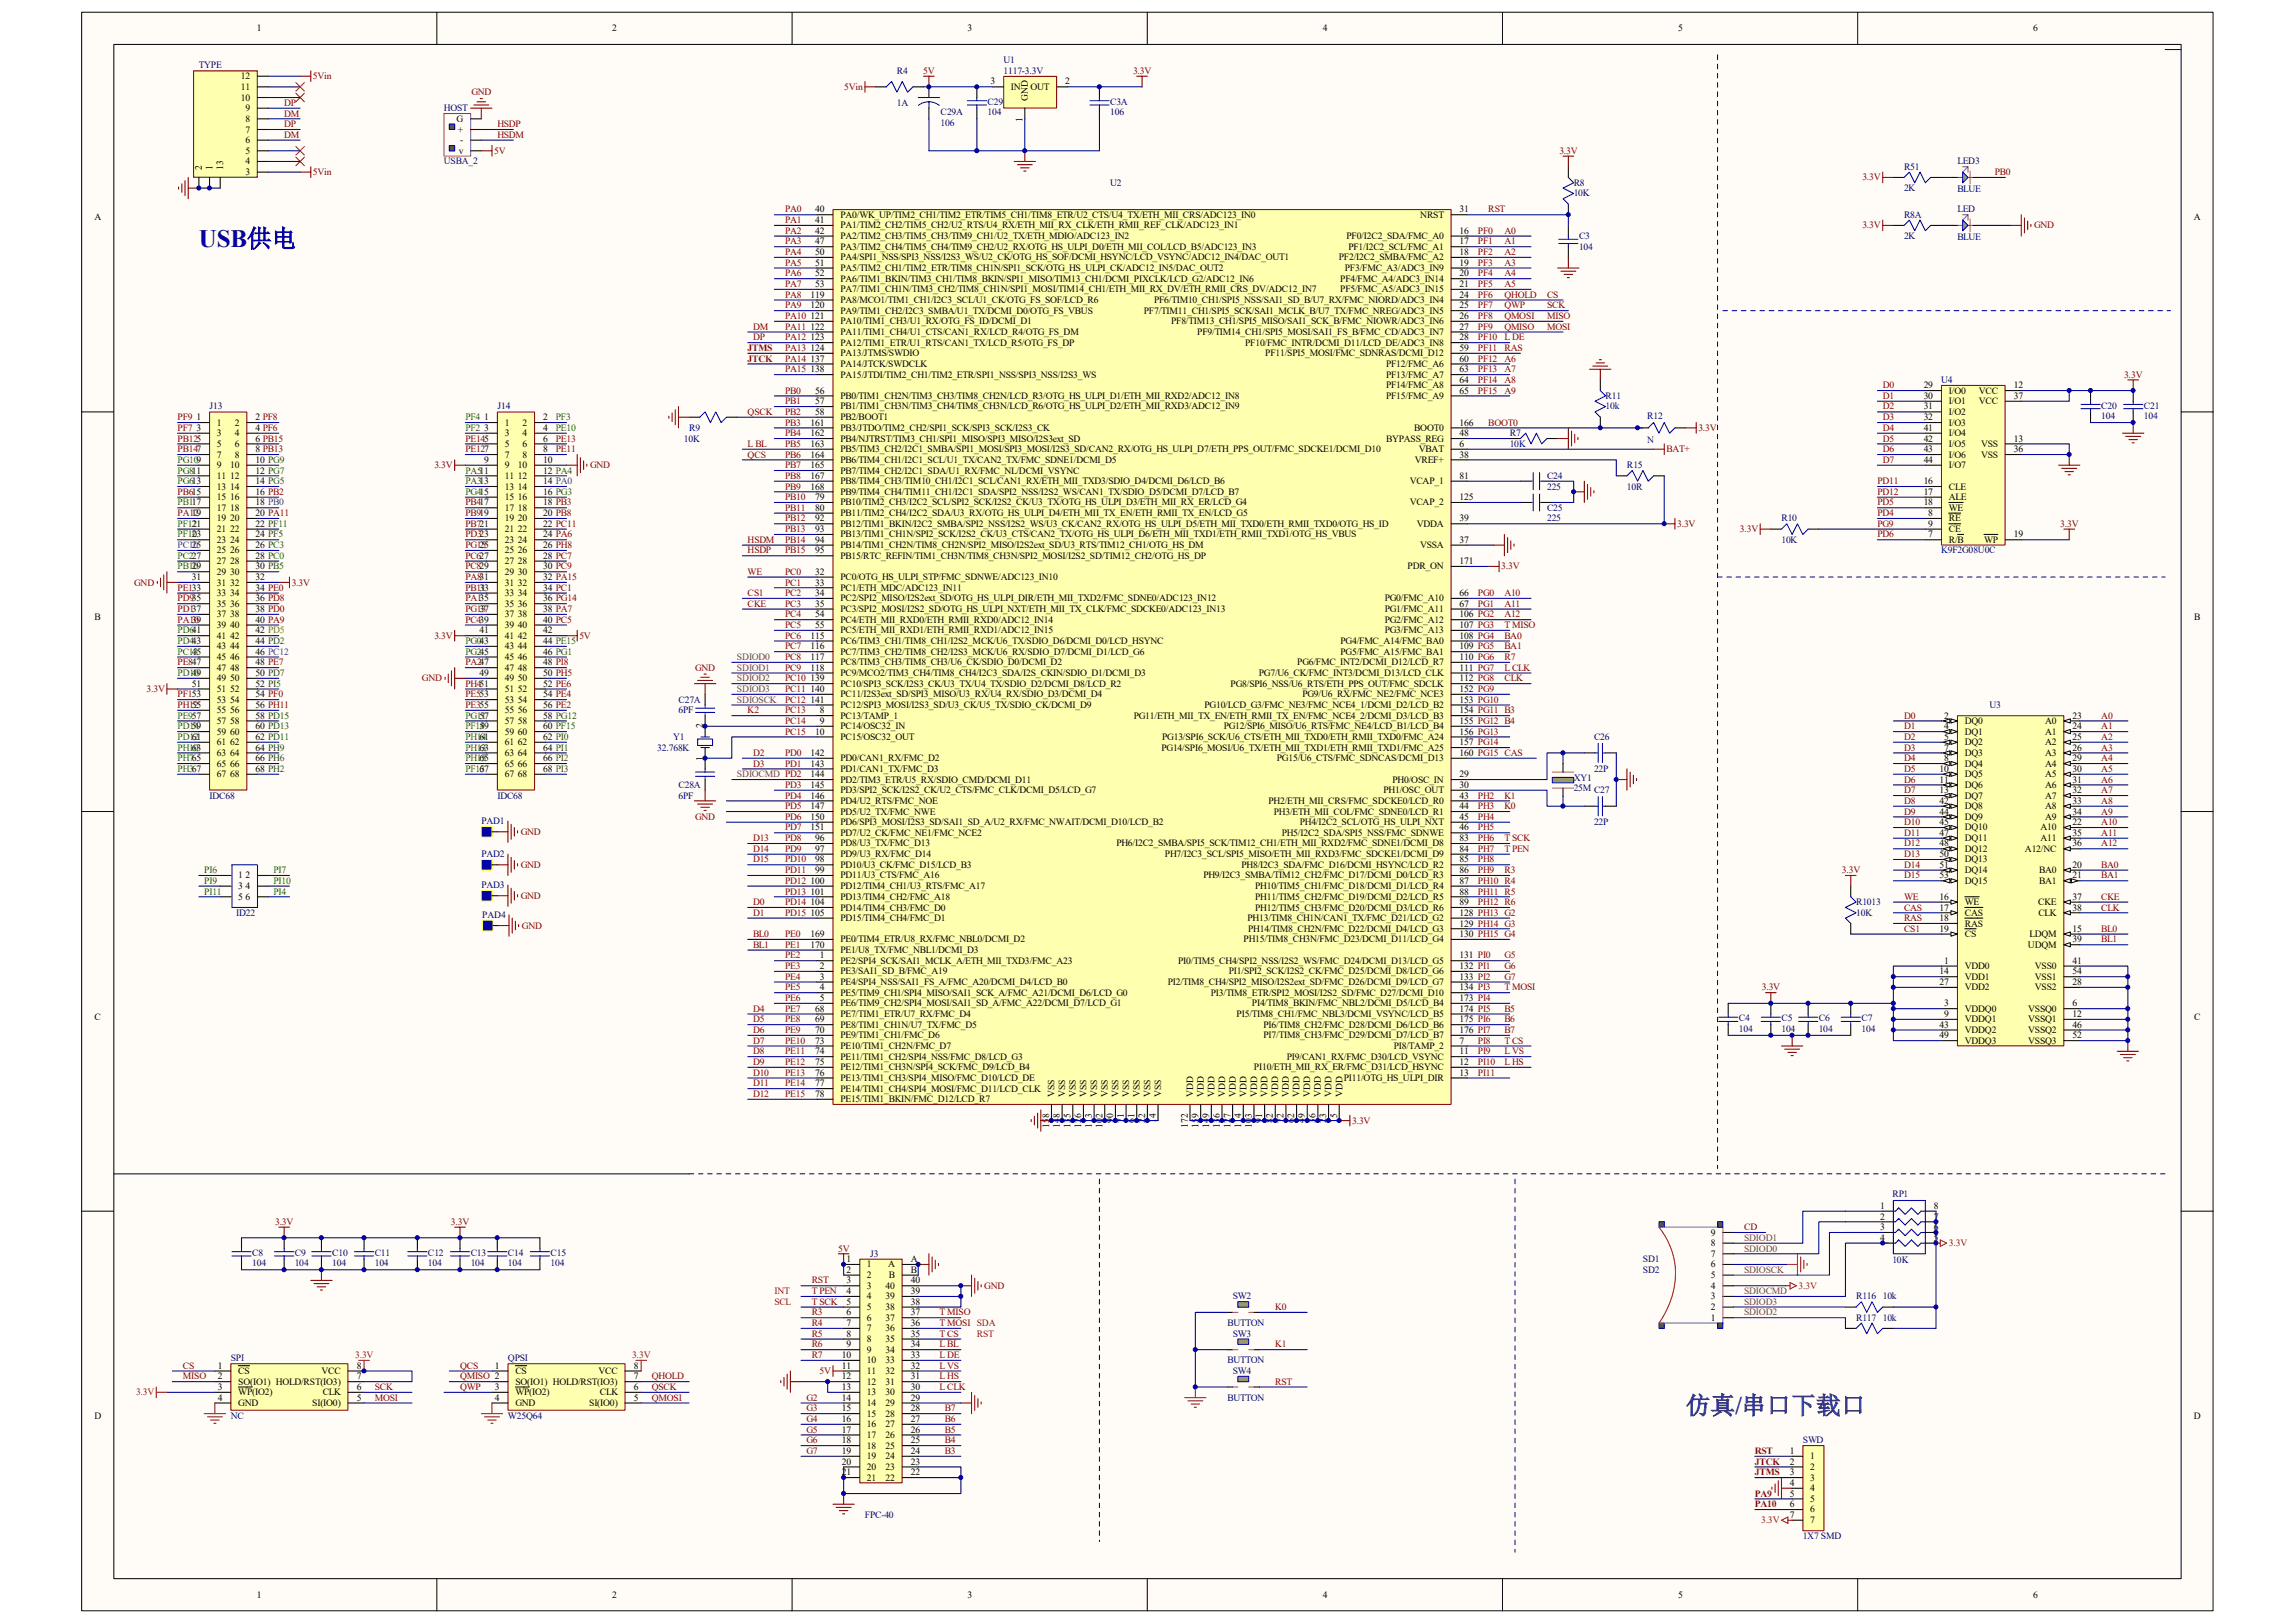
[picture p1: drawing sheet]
<svg xmlns="http://www.w3.org/2000/svg" width="420mm" height="297mm" viewBox="0 0 420 297" stroke-linecap="round" stroke-linejoin="round" font-family="sans-serif">
<defs><g id="words">
<text font-size="4.6" fill="#000080" x="36.4" y="45.2">USB供电</text>
<text font-size="4.5" fill="#006281" x="308.5" y="258.7">仿真/串口下载口</text>
<g font-size="1.8">
<text x="47" y="5.7">1</text>
<text x="112.1" y="5.7">2</text>
<text x="177" y="5.7">3</text>
<text x="242.1" y="5.7">4</text>
<text x="307.1" y="5.7">5</text>
<text x="372.1" y="5.7">6</text>
<text x="44.1" y="16.4">11</text>
<text x="44.1" y="14.5">12</text>
<text x="181.3" y="15.5">3</text>
<text x="185" y="16.4">IN</text>
<text x="188.6" y="16.4">OUT</text>
<text x="194.9" y="15.5">2</text>
<text x="44.1" y="18.4">10</text>
<text x="44.9" y="22.3">8</text>
<text x="44.9" y="20.4">9</text>
<text x="83.6" y="22.3">G</text>
<text x="187.1" y="22.3" transform="rotate(-90 187.1 22.3)">1</text>
<text x="188.1" y="18.4" transform="rotate(-90 188.1 18.4)">GND</text>
<text x="44.9" y="28.2">5</text>
<text x="44.9" y="26.2">6</text>
<text x="44.9" y="24.3">7</text>
<text x="83.8" y="24.3">+</text>
<text x="83.9" y="28.2">v</text>
<text x="84.2" y="26.2">-</text>
<text x="37" y="31.1" transform="rotate(-90 37 31.1)">2</text>
<text x="38.9" y="31.1" transform="rotate(-90 38.9 31.1)">1</text>
<text x="40.9" y="31.1" transform="rotate(-90 40.9 31.1)">13</text>
<text x="44.9" y="32">3</text>
<text x="44.9" y="30.1">4</text>
<text x="17.3" y="40.3">A</text>
<text x="149.2" y="38.9">40</text>
<text x="149.2" y="40.8">41</text>
<text x="153.8" y="39.8">PA0/WK_UP/TIM2_CH1/TIM2_ETR/TIM5_CH1/TIM8_ETR/U2_CTS/U4_TX/ETH_MII_CRS/ADC123_IN0</text>
<text x="153.8" y="41.8">PA1/TIM2_CH2/TIM5_CH2/U2_RTS/U4_RX/ETH_MII_RX_CLK/ETH_RMII_REF_CLK/ADC123_IN1</text>
<text x="259.9" y="39.8">NRST</text>
<text x="267.1" y="38.9">31</text>
<text x="401.5" y="40.3">A</text>
<text x="149.2" y="42.8">42</text>
<text x="149.2" y="44.7">47</text>
<text x="149.2" y="46.7">50</text>
<text x="153.8" y="43.7">PA2/TIM2_CH3/TIM5_CH3/TIM9_CH1/U2_TX/ETH_MDIO/ADC123_IN2</text>
<text x="153.8" y="45.7">PA3/TIM2_CH4/TIM5_CH4/TIM9_CH2/U2_RX/OTG_HS_ULPI_D0/ETH_MII_COL/LCD_B5/ADC123_IN3</text>
<text x="153.8" y="47.7">PA4/SPI1_NSS/SPI3_NSS/I2S3_WS/U2_CK/OTG_HS_SOF/DCMI_HSYNC/LCD_VSYNC/ADC12_IN4/DAC_OUT1</text>
<text x="245" y="47.7">PF2/I2C2_SMBA/FMC_A2</text>
<text x="246.4" y="43.7">PF0/I2C2_SDA/FMC_A0</text>
<text x="246.8" y="45.7">PF1/I2C2_SCL/FMC_A1</text>
<text x="267.1" y="42.8">16</text>
<text x="267.1" y="44.7">17</text>
<text x="267.1" y="46.7">18</text>
<text x="149.2" y="48.6">51</text>
<text x="149.2" y="50.6">52</text>
<text x="149.2" y="52.5">53</text>
<text x="153.8" y="49.6">PA5/TIM2_CH1/TIM2_ETR/TIM8_CH1N/SPI1_SCK/OTG_HS_ULPI_CK/ADC12_IN5/DAC_OUT2</text>
<text x="153.8" y="51.6">PA6/TIM1_BKIN/TIM3_CH1/TIM8_BKIN/SPI1_MISO/TIM13_CH1/DCMI_PIXCLK/LCD_G2/ADC12_IN6</text>
<text x="153.8" y="53.5">PA7/TIM1_CH1N/TIM3_CH2/TIM8_CH1N/SPI1_MOSI/TIM14_CH1/ETH_MII_RX_DV/ETH_RMII_CRS_DV/ADC12_IN7</text>
<text x="245.3" y="51.6">PF4/FMC_A4/ADC3_IN14</text>
<text x="245.3" y="53.5">PF5/FMC_A5/ADC3_IN15</text>
<text x="246.1" y="49.6">PF3/FMC_A3/ADC3_IN9</text>
<text x="267.1" y="48.6">19</text>
<text x="267.1" y="50.6">20</text>
<text x="267.1" y="52.5">21</text>
<text x="148.3" y="54.5">119</text>
<text x="148.3" y="56.4">120</text>
<text x="148.3" y="58.4">121</text>
<text x="153.8" y="55.5">PA8/MCO1/TIM1_CH1/I2C3_SCL/U1_CK/OTG_FS_SOF/LCD_R6</text>
<text x="153.8" y="57.4">PA9/TIM1_CH2/I2C3_SMBA/U1_TX/DCMI_D0/OTG_FS_VBUS</text>
<text x="153.8" y="59.4">PA10/TIM1_CH3/U1_RX/OTG_FS_ID/DCMI_D1</text>
<text x="209.3" y="57.4">PF7/TIM11_CH1/SPI5_SCK/SAI1_MCLK_B/U7_TX/FMC_NREG/ADC3_IN5</text>
<text x="211.2" y="55.5">PF6/TIM10_CH1/SPI5_NSS/SAI1_SD_B/U7_RX/FMC_NIORD/ADC3_IN4</text>
<text x="214.3" y="59.4">PF8/TIM13_CH1/SPI5_MISO/SAI1_SCK_B/FMC_NIOWR/ADC3_IN6</text>
<text x="267.1" y="54.5">24</text>
<text x="267.1" y="56.4">25</text>
<text x="267.1" y="58.4">26</text>
<text x="148.3" y="60.3">122</text>
<text x="148.3" y="62.3">123</text>
<text x="148.3" y="64.2">124</text>
<text x="153.8" y="61.3">PA11/TIM1_CH4/U1_CTS/CAN1_RX/LCD_R4/OTG_FS_DM</text>
<text x="153.8" y="63.2">PA12/TIM1_ETR/U1_RTS/CAN1_TX/LCD_R5/OTG_FS_DP</text>
<text x="153.8" y="65.2">PA13/JTMS/SWDIO</text>
<text x="219.1" y="61.3">PF9/TIM14_CH1/SPI5_MOSI/SAI1_FS_B/FMC_CD/ADC3_IN7</text>
<text x="227.9" y="63.2">PF10/FMC_INTR/DCMI_D11/LCD_DE/ADC3_IN8</text>
<text x="231.6" y="65.2">PF11/SPI5_MOSI/FMC_SDNRAS/DCMI_D12</text>
<text x="267.1" y="60.3">27</text>
<text x="267.1" y="62.3">28</text>
<text x="267.1" y="64.2">59</text>
<text x="148.3" y="66.2">137</text>
<text x="148.3" y="68.1">138</text>
<text x="153.8" y="67.1">PA14/JTCK/SWDCLK</text>
<text x="153.8" y="69.1">PA15/JTDI/TIM2_CH1/TIM2_ETR/SPI1_NSS/SPI3_NSS/I2S3_WS</text>
<text x="253.7" y="67.1">PF12/FMC_A6</text>
<text x="253.7" y="69.1">PF13/FMC_A7</text>
<text x="253.7" y="71">PF14/FMC_A8</text>
<text x="267.1" y="66.2">60</text>
<text x="267.1" y="68.1">63</text>
<text x="267.1" y="70.1">64</text>
<text x="352" y="71">29</text>
<text x="368.6" y="71">12</text>
<text x="35.9" y="76.9">1</text>
<text x="39.7" y="77.9">1</text>
<text x="43" y="77.9">2</text>
<text x="46.7" y="76.9">2 PF8</text>
<text x="88.6" y="76.9">1</text>
<text x="92.4" y="77.9">1</text>
<text x="95.6" y="77.9">2</text>
<text x="99.4" y="76.9">2</text>
<text x="148.3" y="77.9">161</text>
<text x="149.2" y="72">56</text>
<text x="149.2" y="74">57</text>
<text x="149.2" y="75.9">58</text>
<text x="153.8" y="73">PB0/TIM1_CH2N/TIM3_CH3/TIM8_CH2N/LCD_R3/OTG_HS_ULPI_D1/ETH_MII_RXD2/ADC12_IN8</text>
<text x="153.8" y="74.9">PB1/TIM1_CH3N/TIM3_CH4/TIM8_CH3N/LCD_R6/OTG_HS_ULPI_D2/ETH_MII_RXD3/ADC12_IN9</text>
<text x="153.8" y="76.9">PB2/BOOT1</text>
<text x="253.7" y="73">PF15/FMC_A9</text>
<text x="267.1" y="72">65</text>
<text x="267.1" y="77.9">166</text>
<text x="352" y="73">30</text>
<text x="352" y="74.9">31</text>
<text x="352" y="76.9">32</text>
<text x="356.7" y="72">I/O0</text>
<text x="356.7" y="74">I/O1</text>
<text x="356.7" y="75.9">I/O2</text>
<text x="356.7" y="77.9">I/O3</text>
<text x="362.1" y="72">VCC</text>
<text x="362.1" y="74">VCC</text>
<text x="368.6" y="73">37</text>
<text x="35.9" y="78.9">3</text>
<text x="39.7" y="79.8">3</text>
<text x="39.7" y="81.8">5</text>
<text x="39.7" y="83.7">7</text>
<text x="43" y="79.8">4</text>
<text x="43" y="81.8">6</text>
<text x="43" y="83.7">8</text>
<text x="46.7" y="78.9">4 PF6</text>
<text x="46.7" y="80.8">6 PB15</text>
<text x="46.7" y="82.8">8 PB13</text>
<text x="88.6" y="78.9">3</text>
<text x="92.4" y="79.8">3</text>
<text x="92.4" y="81.8">5</text>
<text x="92.4" y="83.7">7</text>
<text x="95.6" y="79.8">4</text>
<text x="95.6" y="81.8">6</text>
<text x="95.6" y="83.7">8</text>
<text x="99.4" y="78.9">4</text>
<text x="99.4" y="80.8">6</text>
<text x="99.4" y="82.8">8</text>
<text x="148.3" y="79.8">162</text>
<text x="148.3" y="81.8">163</text>
<text x="148.3" y="83.7">164</text>
<text x="153.8" y="78.9">PB3/JTDO/TIM2_CH2/SPI1_SCK/SPI3_SCK/I2S3_CK</text>
<text x="153.8" y="80.8">PB4/NJTRST/TIM3_CH1/SPI1_MISO/SPI3_MISO/I2S3ext_SD</text>
<text x="153.8" y="82.8">PB5/TIM3_CH2/I2C1_SMBA/SPI1_MOSI/SPI3_MOSI/I2S3_SD/CAN2_RX/OTG_HS_ULPI_D7/ETH_PPS_OUT/FMC_SDCKE1/DCMI_D10</text>
<text x="253.7" y="80.8">BYPASS_REG</text>
<text x="258.8" y="78.9">BOOT0</text>
<text x="259.7" y="82.8">VBAT</text>
<text x="267.1" y="81.8">6</text>
<text x="267.1" y="83.7">38</text>
<text x="267.1" y="79.8">48</text>
<text x="352" y="78.9">41</text>
<text x="352" y="80.8">42</text>
<text x="352" y="82.8">43</text>
<text x="356.7" y="79.8">I/O4</text>
<text x="356.7" y="81.8">I/O5</text>
<text x="356.7" y="83.7">I/O6</text>
<text x="362.5" y="81.8">VSS</text>
<text x="362.5" y="83.7">VSS</text>
<text x="368.6" y="80.8">13</text>
<text x="368.6" y="82.8">36</text>
<text x="39.7" y="85.7">9</text>
<text x="39.7" y="87.6">11</text>
<text x="39.7" y="89.6">13</text>
<text x="42.1" y="85.7">10</text>
<text x="42.1" y="87.6">12</text>
<text x="42.1" y="89.6">14</text>
<text x="46.7" y="84.7">10 PG9</text>
<text x="46.7" y="86.7">12 PG7</text>
<text x="46.7" y="88.6">14 PG5</text>
<text x="88.6" y="84.7">9</text>
<text x="92.4" y="85.7">9</text>
<text x="92.4" y="87.6">11</text>
<text x="92.4" y="89.6">13</text>
<text x="94.8" y="85.7">10</text>
<text x="94.8" y="87.6">12</text>
<text x="94.8" y="89.6">14</text>
<text x="99.4" y="84.7">10</text>
<text x="99.4" y="86.7">12 PA4</text>
<text x="99.4" y="88.6">14 PA0</text>
<text x="148.3" y="85.7">165</text>
<text x="148.3" y="87.6">167</text>
<text x="148.3" y="89.6">168</text>
<text x="153.8" y="84.7">PB6/TIM4_CH1/I2C1_SCL/U1_TX/CAN2_TX/FMC_SDNE1/DCMI_D5</text>
<text x="153.8" y="86.7">PB7/TIM4_CH2/I2C1_SDA/U1_RX/FMC_NL/DCMI_VSYNC</text>
<text x="153.8" y="88.6">PB8/TIM4_CH3/TIM10_CH1/I2C1_SCL/CAN1_RX/ETH_MII_TXD3/SDIO_D4/DCMI_D6/LCD_B6</text>
<text x="258" y="88.6">VCAP_1</text>
<text x="258.9" y="84.7">VREF+</text>
<text x="267.1" y="87.6">81</text>
<text x="352" y="88.6">16</text>
<text x="352" y="84.7">44</text>
<text x="356.7" y="89.6">CLE</text>
<text x="356.7" y="85.7">I/O7</text>
<text x="39.7" y="91.5">15</text>
<text x="39.7" y="93.5">17</text>
<text x="39.7" y="95.4">19</text>
<text x="42.1" y="91.5">16</text>
<text x="42.1" y="93.5">18</text>
<text x="42.1" y="95.4">20</text>
<text x="46.7" y="90.6">16 PB2</text>
<text x="46.7" y="92.5">18 PB0</text>
<text x="46.7" y="94.4">20 PA11</text>
<text x="92.4" y="91.5">15</text>
<text x="92.4" y="93.5">17</text>
<text x="92.4" y="95.4">19</text>
<text x="94.8" y="91.5">16</text>
<text x="94.8" y="93.5">18</text>
<text x="94.8" y="95.4">20</text>
<text x="99.4" y="90.6">16 PG3</text>
<text x="99.4" y="92.5">18 PB3</text>
<text x="99.4" y="94.4">20 PB8</text>
<text x="149.2" y="91.5">79</text>
<text x="149.2" y="93.5">80</text>
<text x="149.2" y="95.4">92</text>
<text x="153.8" y="92.5">PB10/TIM2_CH3/I2C2_SCL/SPI2_SCK/I2S2_CK/U3_TX/OTG_HS_ULPI_D3/ETH_MII_RX_ER/LCD_G4</text>
<text x="153.8" y="94.4">PB11/TIM2_CH4/I2C2_SDA/U3_RX/OTG_HS_ULPI_D4/ETH_MII_TX_EN/ETH_RMII_TX_EN/LCD_G5</text>
<text x="153.8" y="90.6">PB9/TIM4_CH4/TIM11_CH1/I2C1_SDA/SPI2_NSS/I2S2_WS/CAN1_TX/SDIO_D5/DCMI_D7/LCD_B7</text>
<text x="258" y="92.5">VCAP_2</text>
<text x="267.1" y="95.4">39</text>
<text x="267.1" y="91.5">125</text>
<text x="352" y="90.6">17</text>
<text x="352" y="92.5">18</text>
<text x="352.9" y="94.4">8</text>
<text x="356.7" y="95.4">RE</text>
<text x="356.7" y="91.5">ALE</text>
<text x="356.7" y="93.5">WE</text>
<text x="39.7" y="97.4">21</text>
<text x="39.7" y="99.3">23</text>
<text x="39.7" y="101.3">25</text>
<text x="42.1" y="97.4">22</text>
<text x="42.1" y="99.3">24</text>
<text x="42.1" y="101.3">26</text>
<text x="46.7" y="96.4">22 PF11</text>
<text x="46.7" y="98.3">24 PF5</text>
<text x="46.7" y="100.3">26 PC3</text>
<text x="92.4" y="97.4">21</text>
<text x="92.4" y="99.3">23</text>
<text x="92.4" y="101.3">25</text>
<text x="94.8" y="97.4">22</text>
<text x="94.8" y="99.3">24</text>
<text x="94.8" y="101.3">26</text>
<text x="99.4" y="96.4">22 PC11</text>
<text x="99.4" y="98.3">24 PA6</text>
<text x="99.4" y="100.3">26 PH8</text>
<text x="149.2" y="97.4">93</text>
<text x="149.2" y="99.3">94</text>
<text x="149.2" y="101.3">95</text>
<text x="153.8" y="96.4">PB12/TIM1_BKIN/I2C2_SMBA/SPI2_NSS/I2S2_WS/U3_CK/CAN2_RX/OTG_HS_ULPI_D5/ETH_MII_TXD0/ETH_RMII_TXD0/OTG_HS_ID</text>
<text x="153.8" y="98.3">PB13/TIM1_CH1N/SPI2_SCK/I2S2_CK/U3_CTS/CAN2_TX/OTG_HS_ULPI_D6/ETH_MII_TXD1/ETH_RMII_TXD1/OTG_HS_VBUS</text>
<text x="153.8" y="100.3">PB14/TIM1_CH2N/TIM8_CH2N/SPI2_MISO/I2S2ext_SD/U3_RTS/TIM12_CH1/OTG_HS_DM</text>
<text x="259.3" y="96.4">VDDA</text>
<text x="259.9" y="100.3">VSSA</text>
<text x="267.1" y="99.3">37</text>
<text x="352.9" y="98.3">7</text>
<text x="352.9" y="96.4">9</text>
<text x="356.7" y="99.3">R/B</text>
<text x="356.7" y="97.4">CE</text>
<text x="363.1" y="99.3">WP</text>
<text x="368.6" y="98.3">19</text>
<text x="35.1" y="106.2">31</text>
<text x="39.7" y="103.2">27</text>
<text x="39.7" y="105.2">29</text>
<text x="39.7" y="107.1">31</text>
<text x="42.1" y="103.2">28</text>
<text x="42.1" y="105.2">30</text>
<text x="42.1" y="107.1">32</text>
<text x="46.7" y="102.2">28 PC0</text>
<text x="46.7" y="104.2">30 PB5</text>
<text x="46.7" y="106.2">32</text>
<text x="92.4" y="103.2">27</text>
<text x="92.4" y="105.2">29</text>
<text x="92.4" y="107.1">31</text>
<text x="94.8" y="103.2">28</text>
<text x="94.8" y="105.2">30</text>
<text x="94.8" y="107.1">32</text>
<text x="99.4" y="102.2">28 PC7</text>
<text x="99.4" y="104.2">30 PC9</text>
<text x="99.4" y="106.2">32 PA15</text>
<text x="149.2" y="105.2">32</text>
<text x="149.2" y="107.1">33</text>
<text x="153.8" y="106.2">PC0/OTG_HS_ULPI_STP/FMC_SDNWE/ADC123_IN10</text>
<text x="153.8" y="102.2">PB15/RTC_REFIN/TIM1_CH3N/TIM8_CH3N/SPI2_MOSI/I2S2_SD/TIM12_CH2/OTG_HS_DP</text>
<text x="257.6" y="104.2">PDR_ON</text>
<text x="267.1" y="103.2">171</text>
<text x="17.3" y="113.5">B</text>
<text x="39.7" y="109.1">33</text>
<text x="39.7" y="111">35</text>
<text x="39.7" y="113">37</text>
<text x="42.1" y="109.1">34</text>
<text x="42.1" y="111">36</text>
<text x="42.1" y="113">38</text>
<text x="46.7" y="108.1">34 PE0</text>
<text x="46.7" y="110.1">36 PD8</text>
<text x="46.7" y="112">38 PD0</text>
<text x="46.7" y="114">40 PA9</text>
<text x="92.4" y="109.1">33</text>
<text x="92.4" y="111">35</text>
<text x="92.4" y="113">37</text>
<text x="94.8" y="109.1">34</text>
<text x="94.8" y="111">36</text>
<text x="94.8" y="113">38</text>
<text x="99.4" y="108.1">34 PC1</text>
<text x="99.4" y="110.1">36 PG14</text>
<text x="99.4" y="112">38 PA7</text>
<text x="99.4" y="114">40 PC5</text>
<text x="149.2" y="109.1">34</text>
<text x="149.2" y="111">35</text>
<text x="149.2" y="113">54</text>
<text x="153.8" y="108.1">PC1/ETH_MDC/ADC123_IN11</text>
<text x="153.8" y="110.1">PC2/SPI2_MISO/I2S2ext_SD/OTG_HS_ULPI_DIR/ETH_MII_TXD2/FMC_SDNE0/ADC123_IN12</text>
<text x="153.8" y="112">PC3/SPI2_MOSI/I2S2_SD/OTG_HS_ULPI_NXT/ETH_MII_TX_CLK/FMC_SDCKE0/ADC123_IN13</text>
<text x="153.8" y="114">PC4/ETH_MII_RXD0/ETH_RMII_RXD0/ADC12_IN14</text>
<text x="253.4" y="110.1">PG0/FMC_A10</text>
<text x="253.4" y="112">PG1/FMC_A11</text>
<text x="253.4" y="114">PG2/FMC_A12</text>
<text x="267.1" y="109.1">66</text>
<text x="267.1" y="111">67</text>
<text x="267.1" y="113">106 PG2</text>
<text x="401.5" y="113.5">B</text>
<text x="39.7" y="114.9">39</text>
<text x="39.7" y="116.9">41</text>
<text x="39.7" y="118.8">43</text>
<text x="42.1" y="114.9">40</text>
<text x="42.1" y="116.9">42</text>
<text x="42.1" y="118.8">44</text>
<text x="46.7" y="115.9">42 PD5</text>
<text x="46.7" y="117.9">44 PD2</text>
<text x="46.7" y="119.8">46 PC12</text>
<text x="87.8" y="115.9">41</text>
<text x="92.4" y="114.9">39</text>
<text x="92.4" y="116.9">41</text>
<text x="92.4" y="118.8">43</text>
<text x="94.8" y="114.9">40</text>
<text x="94.8" y="116.9">42</text>
<text x="94.8" y="118.8">44</text>
<text x="99.4" y="115.9">42</text>
<text x="99.4" y="117.9">44 PE15</text>
<text x="99.4" y="119.8">46 PG1</text>
<text x="148.3" y="116.9">115</text>
<text x="148.3" y="118.8">116</text>
<text x="149.2" y="114.9">55</text>
<text x="153.8" y="115.9">PC5/ETH_MII_RXD1/ETH_RMII_RXD1/ADC12_IN15</text>
<text x="153.8" y="117.9">PC6/TIM3_CH1/TIM8_CH1/I2S2_MCK/U6_TX/SDIO_D6/DCMI_D0/LCD_HSYNC</text>
<text x="153.8" y="119.8">PC7/TIM3_CH2/TIM8_CH2/I2S3_MCK/U6_RX/SDIO_D7/DCMI_D1/LCD_G6</text>
<text x="245.3" y="117.9">PG4/FMC_A14/FMC_BA0</text>
<text x="245.3" y="119.8">PG5/FMC_A15/FMC_BA1</text>
<text x="253.4" y="115.9">PG3/FMC_A13</text>
<text x="267.1" y="114.9">107 PG3</text>
<text x="267.1" y="116.9">108 PG4</text>
<text x="267.1" y="118.8">109 PG5</text>
<text x="35.1" y="125.6">51</text>
<text x="39.7" y="120.8">45</text>
<text x="39.7" y="122.7">47</text>
<text x="39.7" y="124.7">49</text>
<text x="42.1" y="120.8">46</text>
<text x="42.1" y="122.7">48</text>
<text x="42.1" y="124.7">50</text>
<text x="46.7" y="121.8">48 PE7</text>
<text x="46.7" y="123.7">50 PD7</text>
<text x="46.7" y="125.6">52 PI5</text>
<text x="87.8" y="123.7">49</text>
<text x="92.4" y="120.8">45</text>
<text x="92.4" y="122.7">47</text>
<text x="92.4" y="124.7">49</text>
<text x="94.8" y="120.8">46</text>
<text x="94.8" y="122.7">48</text>
<text x="94.8" y="124.7">50</text>
<text x="99.4" y="121.8">48 PI8</text>
<text x="99.4" y="123.7">50 PH5</text>
<text x="99.4" y="125.6">52 PE6</text>
<text x="148.3" y="120.8">117</text>
<text x="148.3" y="122.7">118</text>
<text x="148.3" y="124.7">139</text>
<text x="153.8" y="121.8">PC8/TIM3_CH3/TIM8_CH3/U6_CK/SDIO_D0/DCMI_D2</text>
<text x="153.8" y="123.7">PC9/MCO2/TIM3_CH4/TIM8_CH4/I2C3_SDA/I2S_CKIN/SDIO_D1/DCMI_D3</text>
<text x="153.8" y="125.6">PC10/SPI3_SCK/I2S3_CK/U3_TX/U4_TX/SDIO_D2/DCMI_D8/LCD_R2</text>
<text x="225.2" y="125.6">PG8/SPI6_NSS/U6_RTS/ETH_PPS_OUT/FMC_SDCLK</text>
<text x="230.4" y="123.7">PG7/U6_CK/FMC_INT3/DCMI_D13/LCD_CLK</text>
<text x="237.4" y="121.8">PG6/FMC_INT2/DCMI_D12/LCD_R7</text>
<text x="267.1" y="120.8">110 PG6</text>
<text x="267.1" y="122.7">111 PG7</text>
<text x="267.1" y="124.7">112 PG8</text>
<text x="39.7" y="126.6">51</text>
<text x="39.7" y="128.6">53</text>
<text x="39.7" y="130.5">55</text>
<text x="42.1" y="126.6">52</text>
<text x="42.1" y="128.6">54</text>
<text x="42.1" y="130.5">56</text>
<text x="46.7" y="127.6">54 PF0</text>
<text x="46.7" y="129.5">56 PH11</text>
<text x="46.7" y="131.5">58 PD15</text>
<text x="92.4" y="126.6">51</text>
<text x="92.4" y="128.6">53</text>
<text x="92.4" y="130.5">55</text>
<text x="94.8" y="126.6">52</text>
<text x="94.8" y="128.6">54</text>
<text x="94.8" y="130.5">56</text>
<text x="99.4" y="127.6">54 PE4</text>
<text x="99.4" y="129.5">56 PE2</text>
<text x="99.4" y="131.5">58 PG12</text>
<text x="148.3" y="126.6">140</text>
<text x="148.3" y="128.6">141</text>
<text x="150" y="130.5">8</text>
<text x="153.8" y="131.5">PC13/TAMP_1</text>
<text x="153.8" y="127.6">PC11/I2S3ext_SD/SPI3_MISO/U3_RX/U4_RX/SDIO_D3/DCMI_D4</text>
<text x="153.8" y="129.5">PC12/SPI3_MOSI/I2S3_SD/U3_CK/U5_TX/SDIO_CK/DCMI_D9</text>
<text x="207.5" y="131.5">PG11/ETH_MII_TX_EN/ETH_RMII_TX_EN/FMC_NCE4_2/DCMI_D3/LCD_B3</text>
<text x="220.4" y="129.5">PG10/LCD_G3/FMC_NE3/FMC_NCE4_1/DCMI_D2/LCD_B2</text>
<text x="238.3" y="127.6">PG9/U6_RX/FMC_NE2/FMC_NCE3</text>
<text x="267.1" y="126.6">152 PG9</text>
<text x="267.1" y="128.6">153 PG10</text>
<text x="267.1" y="130.5">154 PG11 B3</text>
<text x="355.8" y="131.5">2</text>
<text x="379.3" y="131.5">23</text>
<text x="39.7" y="132.5">57</text>
<text x="39.7" y="134.5">59</text>
<text x="39.7" y="136.4">61</text>
<text x="42.1" y="132.5">58</text>
<text x="42.1" y="134.5">60</text>
<text x="42.1" y="136.4">62</text>
<text x="46.7" y="133.4">60 PD13</text>
<text x="46.7" y="135.4">62 PD11</text>
<text x="46.7" y="137.4">64 PH9</text>
<text x="92.4" y="132.5">57</text>
<text x="92.4" y="134.5">59</text>
<text x="92.4" y="136.4">61</text>
<text x="94.8" y="132.5">58</text>
<text x="94.8" y="134.5">60</text>
<text x="94.8" y="136.4">62</text>
<text x="99.4" y="133.4">60 PF15</text>
<text x="99.4" y="135.4">62 PI0</text>
<text x="99.4" y="137.4">64 PI1</text>
<text x="128.6" y="133.3" transform="rotate(-90 128.6 133.3)">2</text>
<text x="149.2" y="134.5">10</text>
<text x="150" y="132.5">9</text>
<text x="153.8" y="133.4">PC14/OSC32_IN</text>
<text x="153.8" y="135.4">PC15/OSC32_OUT</text>
<text x="212.6" y="137.4">PG14/SPI6_MOSI/U6_TX/ETH_MII_TXD1/ETH_RMII_TXD1/FMC_A25</text>
<text x="212.7" y="135.4">PG13/SPI6_SCK/U6_CTS/ETH_MII_TXD0/ETH_RMII_TXD0/FMC_A24</text>
<text x="223.9" y="133.4">PG12/SPI6_MISO/U6_RTS/FMC_NE4/LCD_B1/LCD_B4</text>
<text x="267.1" y="132.5">155 PG12 B4</text>
<text x="267.1" y="134.5">156 PG13</text>
<text x="267.1" y="136.4">157 PG14</text>
<text x="355.8" y="133.4">4</text>
<text x="355.8" y="135.4">5</text>
<text x="355.8" y="137.4">7</text>
<text x="359.6" y="134.5">DQ1</text>
<text x="359.6" y="136.4">DQ2</text>
<text x="359.6" y="132.5">DQ0</text>
<text x="374.3" y="132.5">A0</text>
<text x="374.3" y="134.5">A1</text>
<text x="374.3" y="136.4">A2</text>
<text x="379.3" y="133.4">24</text>
<text x="379.3" y="135.4">25</text>
<text x="379.3" y="137.4">26</text>
<text x="39.7" y="138.3">63</text>
<text x="39.7" y="140.3">65</text>
<text x="39.7" y="142.2">67</text>
<text x="42.1" y="138.3">64</text>
<text x="42.1" y="140.3">66</text>
<text x="42.1" y="142.2">68</text>
<text x="46.7" y="139.3">66 PH6</text>
<text x="46.7" y="141.3">68 PH2</text>
<text x="92.4" y="138.3">63</text>
<text x="92.4" y="140.3">65</text>
<text x="92.4" y="142.2">67</text>
<text x="94.8" y="138.3">64</text>
<text x="94.8" y="140.3">66</text>
<text x="94.8" y="142.2">68</text>
<text x="99.4" y="139.3">66 PI2</text>
<text x="99.4" y="141.3">68 PI3</text>
<text x="128.6" y="139.3" transform="rotate(-90 128.6 139.3)">1</text>
<text x="148.3" y="138.3">142</text>
<text x="148.3" y="140.3">143</text>
<text x="148.3" y="142.2">144</text>
<text x="153.8" y="139.3">PD0/CAN1_RX/FMC_D2</text>
<text x="153.8" y="141.3">PD1/CAN1_TX/FMC_D3</text>
<text x="153.8" y="143.2">PD2/TIM3_ETR/U5_RX/SDIO_CMD/DCMI_D11</text>
<text x="233.7" y="139.3">PG15/U6_CTS/FMC_SDNCAS/DCMI_D13</text>
<text x="254.8" y="143.2">PH0/OSC_IN</text>
<text x="267.1" y="142.2">29</text>
<text x="267.1" y="138.3">160 PG15 CAS</text>
<text x="355" y="141.3">10</text>
<text x="355" y="143.2">11</text>
<text x="355.8" y="139.3">8</text>
<text x="359.6" y="138.3">DQ3</text>
<text x="359.6" y="140.3">DQ4</text>
<text x="359.6" y="142.2">DQ5</text>
<text x="374.3" y="138.3">A3</text>
<text x="374.3" y="140.3">A4</text>
<text x="374.3" y="142.2">A5</text>
<text x="379.3" y="139.3">29</text>
<text x="379.3" y="141.3">30</text>
<text x="379.3" y="143.2">31</text>
<text x="148.3" y="144.2">145</text>
<text x="148.3" y="146.1">146</text>
<text x="148.3" y="148.1">147</text>
<text x="153.8" y="145.2">PD3/SPI2_SCK/I2S2_CK/U2_CTS/FMC_CLK/DCMI_D5/LCD_G7</text>
<text x="153.8" y="147.1">PD4/U2_RTS/FMC_NOE</text>
<text x="153.8" y="149.1">PD5/U2_TX/FMC_NWE</text>
<text x="232.2" y="147.1">PH2/ETH_MII_CRS/FMC_SDCKE0/LCD_R0</text>
<text x="233.1" y="149.1">PH3/ETH_MII_COL/FMC_SDNE0/LCD_R1</text>
<text x="253.2" y="145.2">PH1/OSC_OUT</text>
<text x="267.1" y="144.2">30</text>
<text x="267.1" y="146.1">43</text>
<text x="267.1" y="148.1">44</text>
<text x="355" y="145.2">13</text>
<text x="355" y="147.1">42</text>
<text x="355" y="149.1">44</text>
<text x="359.6" y="144.2">DQ6</text>
<text x="359.6" y="146.1">DQ7</text>
<text x="359.6" y="148.1">DQ8</text>
<text x="374.3" y="144.2">A6</text>
<text x="374.3" y="146.1">A7</text>
<text x="374.3" y="148.1">A8</text>
<text x="379.3" y="145.2">32</text>
<text x="379.3" y="147.1">33</text>
<text x="379.3" y="149.1">34</text>
<text x="148.3" y="150">150</text>
<text x="148.3" y="152">151</text>
<text x="149.2" y="153.9">96</text>
<text x="149.2" y="155.9">97</text>
<text x="153.8" y="154.9">PD8/U3_TX/FMC_D13</text>
<text x="153.8" y="151">PD6/SPI3_MOSI/I2S3_SD/SAI1_SD_A/U2_RX/FMC_NWAIT/DCMI_D10/LCD_B2</text>
<text x="153.8" y="153">PD7/U2_CK/FMC_NE1/FMC_NCE2</text>
<text x="204.3" y="154.9">PH6/I2C2_SMBA/SPI5_SCK/TIM12_CH1/ETH_MII_RXD2/FMC_SDNE1/DCMI_D8</text>
<text x="234.6" y="153">PH5/I2C2_SDA/SPI5_NSS/FMC_SDNWE</text>
<text x="237.9" y="151">PH4/I2C2_SCL/OTG_HS_ULPI_NXT</text>
<text x="267.1" y="150">45</text>
<text x="267.1" y="152">46</text>
<text x="267.1" y="153.9">83</text>
<text x="267.1" y="155.9">84</text>
<text x="355" y="151">45</text>
<text x="355" y="153">47</text>
<text x="355" y="154.9">48</text>
<text x="359.6" y="150">DQ9</text>
<text x="359.6" y="152">DQ10</text>
<text x="359.6" y="153.9">DQ11</text>
<text x="359.6" y="155.9">DQ12</text>
<text x="370.6" y="155.9">A12/NC</text>
<text x="373.4" y="152">A10</text>
<text x="373.4" y="153.9">A11</text>
<text x="374.3" y="150">A9</text>
<text x="379.3" y="151">22</text>
<text x="379.3" y="153">35</text>
<text x="379.3" y="154.9">36</text>
<text x="43.6" y="160.7">1</text>
<text x="44.9" y="160.7">2</text>
<text x="148.3" y="161.7">100</text>
<text x="149.2" y="157.8">98</text>
<text x="149.2" y="159.8">99</text>
<text x="153.8" y="156.8">PD9/U3_RX/FMC_D14</text>
<text x="153.8" y="158.8">PD10/U3_CK/FMC_D15/LCD_B3</text>
<text x="153.8" y="160.7">PD11/U3_CTS/FMC_A16</text>
<text x="213.2" y="156.8">PH7/I2C3_SCL/SPI5_MISO/ETH_MII_RXD3/FMC_SDCKE1/DCMI_D9</text>
<text x="220.2" y="160.7">PH9/I2C3_SMBA/TIM12_CH2/FMC_D17/DCMI_D0/LCD_R3</text>
<text x="227.2" y="158.8">PH8/I2C3_SDA/FMC_D16/DCMI_HSYNC/LCD_R2</text>
<text x="267.1" y="157.8">85</text>
<text x="267.1" y="159.8">86</text>
<text x="267.1" y="161.7">87</text>
<text x="355" y="156.8">50</text>
<text x="355" y="158.8">51</text>
<text x="355" y="160.7">53</text>
<text x="359.6" y="157.8">DQ13</text>
<text x="359.6" y="159.8">DQ14</text>
<text x="359.6" y="161.7">DQ15</text>
<text x="373.2" y="159.8">BA0</text>
<text x="373.2" y="161.7">BA1</text>
<text x="379.3" y="158.8">20</text>
<text x="379.3" y="160.7">21</text>
<text x="43.6" y="162.7">3</text>
<text x="43.6" y="164.7">5</text>
<text x="44.9" y="162.7">4</text>
<text x="44.9" y="164.7">6</text>
<text x="148.3" y="163.7">101</text>
<text x="148.3" y="165.7">104</text>
<text x="148.3" y="167.6">105</text>
<text x="153.8" y="162.7">PD12/TIM4_CH1/U3_RTS/FMC_A17</text>
<text x="153.8" y="164.7">PD13/TIM4_CH2/FMC_A18</text>
<text x="153.8" y="166.6">PD14/TIM4_CH3/FMC_D0</text>
<text x="229.7" y="162.7">PH10/TIM5_CH1/FMC_D18/DCMI_D1/LCD_R4</text>
<text x="229.7" y="164.7">PH11/TIM5_CH2/FMC_D19/DCMI_D2/LCD_R5</text>
<text x="229.7" y="166.6">PH12/TIM5_CH3/FMC_D20/DCMI_D3/LCD_R6</text>
<text x="267.1" y="163.7">88</text>
<text x="267.1" y="165.7">89</text>
<text x="267.1" y="167.6">128 PH13 G2</text>
<text x="355" y="164.7">16</text>
<text x="355" y="166.6">17</text>
<text x="359.6" y="165.7">WE</text>
<text x="359.6" y="167.6">CAS</text>
<text x="373" y="165.7">CKE</text>
<text x="373" y="167.6">CLK</text>
<text x="379.3" y="164.7">37</text>
<text x="379.3" y="166.6">38</text>
<text x="148.3" y="171.5">169</text>
<text x="148.3" y="173.4">170</text>
<text x="153.8" y="168.6">PD15/TIM4_CH4/FMC_D1</text>
<text x="153.8" y="172.5">PE0/TIM4_ETR/U8_RX/FMC_NBL0/DCMI_D2</text>
<text x="227.6" y="172.5">PH15/TIM8_CH3N/FMC_D23/DCMI_D11/LCD_G4</text>
<text x="228.3" y="168.6">PH13/TIM8_CH1N/CAN1_TX/FMC_D21/LCD_G2</text>
<text x="228.4" y="170.5">PH14/TIM8_CH2N/FMC_D22/DCMI_D4/LCD_G3</text>
<text x="267.1" y="169.5">129 PH14 G3</text>
<text x="267.1" y="171.5">130 PH15 G4</text>
<text x="355" y="168.6">18</text>
<text x="355" y="170.5">19</text>
<text x="359.6" y="169.5">RAS</text>
<text x="359.6" y="171.5">CS</text>
<text x="371.1" y="173.4">UDQM</text>
<text x="371.4" y="171.5">LDQM</text>
<text x="379.3" y="170.5">15</text>
<text x="379.3" y="172.5">39</text>
<text x="150" y="175.4">1</text>
<text x="150" y="177.3">2</text>
<text x="150" y="179.3">3</text>
<text x="153.8" y="176.4">PE2/SPI4_SCK/SAI1_MCLK_A/ETH_MII_TXD3/FMC_A23</text>
<text x="153.8" y="178.3">PE3/SAI1_SD_B/FMC_A19</text>
<text x="153.8" y="174.4">PE1/U8_TX/FMC_NBL1/DCMI_D3</text>
<text x="215.6" y="176.4">PI0/TIM5_CH4/SPI2_NSS/I2S2_WS/FMC_D24/DCMI_D13/LCD_G5</text>
<text x="224.9" y="178.3">PI1/SPI2_SCK/I2S2_CK/FMC_D25/DCMI_D8/LCD_G6</text>
<text x="267.1" y="175.4">131 PI0</text>
<text x="267.1" y="177.3">132 PI1</text>
<text x="267.1" y="179.3">133 PI2</text>
<text x="355" y="178.3">14</text>
<text x="355.8" y="176.4">1</text>
<text x="359.6" y="179.3">VDD1</text>
<text x="359.6" y="177.3">VDD0</text>
<text x="372.4" y="179.3">VSS1</text>
<text x="372.4" y="177.3">VSS0</text>
<text x="379.3" y="178.3">54</text>
<text x="379.3" y="176.4">41</text>
<text x="149.2" y="185.1">68</text>
<text x="150" y="181.2">4</text>
<text x="150" y="183.2">5</text>
<text x="153.8" y="180.3">PE4/SPI4_NSS/SAI1_FS_A/FMC_A20/DCMI_D4/LCD_B0</text>
<text x="153.8" y="182.2">PE5/TIM9_CH1/SPI4_MISO/SAI1_SCK_A/FMC_A21/DCMI_D6/LCD_G0</text>
<text x="153.8" y="184.1">PE6/TIM9_CH2/SPI4_MOSI/SAI1_SD_A/FMC_A22/DCMI_D7/LCD_G1</text>
<text x="213.7" y="180.3">PI2/TIM8_CH4/SPI2_MISO/I2S2ext_SD/FMC_D26/DCMI_D9/LCD_G7</text>
<text x="221.6" y="182.2">PI3/TIM8_ETR/SPI2_MOSI/I2S2_SD/FMC_D27/DCMI_D10</text>
<text x="229.1" y="184.1">PI4/TIM8_BKIN/FMC_NBL2/DCMI_D5/LCD_B4</text>
<text x="267.1" y="181.2">134 PI3</text>
<text x="267.1" y="183.2">173 PI4</text>
<text x="267.1" y="185.1">174 PI5</text>
<text x="355" y="180.3">27</text>
<text x="355.8" y="184.1">3</text>
<text x="359.6" y="185.1">VDDQ0</text>
<text x="359.6" y="181.2">VDD2</text>
<text x="371.2" y="185.1">VSSQ0</text>
<text x="372.4" y="181.2">VSS2</text>
<text x="379.3" y="184.1">6</text>
<text x="379.3" y="180.3">28</text>
<text x="17.3" y="186.6">C</text>
<text x="149.2" y="187.1">69</text>
<text x="149.2" y="189">70</text>
<text x="149.2" y="191">73</text>
<text x="153.8" y="186.1">PE7/TIM1_ETR/U7_RX/FMC_D4</text>
<text x="153.8" y="188">PE8/TIM1_CH1N/U7_TX/FMC_D5</text>
<text x="153.8" y="190">PE9/TIM1_CH1/FMC_D6</text>
<text x="153.8" y="191.9">PE10/TIM1_CH2N/FMC_D7</text>
<text x="226.3" y="186.1">PI5/TIM8_CH1/FMC_NBL3/DCMI_VSYNC/LCD_B5</text>
<text x="231.2" y="188">PI6/TIM8_CH2/FMC_D28/DCMI_D6/LCD_B6</text>
<text x="231.2" y="190">PI7/TIM8_CH3/FMC_D29/DCMI_D7/LCD_B7</text>
<text x="255.1" y="191.9">PI8/TAMP_2</text>
<text x="267.1" y="191">7</text>
<text x="267.1" y="187.1">175 PI6</text>
<text x="267.1" y="189">176 PI7</text>
<text x="355" y="190">49</text>
<text x="355" y="188">43</text>
<text x="355.8" y="186.1">9</text>
<text x="359.6" y="191">VDDQ3</text>
<text x="359.6" y="189">VDDQ2</text>
<text x="359.6" y="187.1">VDDQ1</text>
<text x="371.2" y="191">VSSQ3</text>
<text x="371.2" y="189">VSSQ2</text>
<text x="371.2" y="187.1">VSSQ1</text>
<text x="379.3" y="190">52</text>
<text x="379.3" y="188">46</text>
<text x="379.3" y="186.1">12</text>
<text x="401.5" y="186.6">C</text>
<text x="149.2" y="193">74</text>
<text x="149.2" y="194.9">75</text>
<text x="149.2" y="196.8">76</text>
<text x="153.8" y="193.9">PE11/TIM1_CH2/SPI4_NSS/FMC_D8/LCD_G3</text>
<text x="153.8" y="195.9">PE12/TIM1_CH3N/SPI4_SCK/FMC_D9/LCD_B4</text>
<text x="153.8" y="197.8">PE13/TIM1_CH3/SPI4_MISO/FMC_D10/LCD_DE</text>
<text x="229.5" y="195.9">PI10/ETH_MII_RX_ER/FMC_D31/LCD_HSYNC</text>
<text x="235.5" y="193.9">PI9/CAN1_RX/FMC_D30/LCD_VSYNC</text>
<text x="245.9" y="197.8">PI11/OTG_HS_ULPI_DIR</text>
<text x="267.1" y="193">11</text>
<text x="267.1" y="194.9">12</text>
<text x="267.1" y="196.8">13</text>
<text x="149.2" y="198.8">77</text>
<text x="149.2" y="200.7">78</text>
<text x="153.8" y="199.8">PE14/TIM1_CH4/SPI4_MOSI/FMC_D11/LCD_CLK</text>
<text x="153.8" y="201.7">PE15/TIM1_BKIN/FMC_D12/LCD_R7</text>
<text x="193" y="200.8" transform="rotate(-90 193 200.8)">VSS</text>
<text x="194.9" y="200.8" transform="rotate(-90 194.9 200.8)">VSS</text>
<text x="196.9" y="200.8" transform="rotate(-90 196.9 200.8)">VSS</text>
<text x="198.8" y="200.8" transform="rotate(-90 198.8 200.8)">VSS</text>
<text x="200.8" y="200.8" transform="rotate(-90 200.8 200.8)">VSS</text>
<text x="202.7" y="200.8" transform="rotate(-90 202.7 200.8)">VSS</text>
<text x="204.7" y="200.8" transform="rotate(-90 204.7 200.8)">VSS</text>
<text x="206.6" y="200.8" transform="rotate(-90 206.6 200.8)">VSS</text>
<text x="208.6" y="200.8" transform="rotate(-90 208.6 200.8)">VSS</text>
<text x="210.5" y="200.8" transform="rotate(-90 210.5 200.8)">VSS</text>
<text x="212.5" y="200.8" transform="rotate(-90 212.5 200.8)">VSS</text>
<text x="218.4" y="200.8" transform="rotate(-90 218.4 200.8)">VDD</text>
<text x="220.3" y="200.8" transform="rotate(-90 220.3 200.8)">VDD</text>
<text x="222.2" y="200.8" transform="rotate(-90 222.2 200.8)">VDD</text>
<text x="224.2" y="200.8" transform="rotate(-90 224.2 200.8)">VDD</text>
<text x="226.1" y="200.8" transform="rotate(-90 226.1 200.8)">VDD</text>
<text x="228.1" y="200.8" transform="rotate(-90 228.1 200.8)">VDD</text>
<text x="230" y="200.8" transform="rotate(-90 230 200.8)">VDD</text>
<text x="232" y="200.8" transform="rotate(-90 232 200.8)">VDD</text>
<text x="233.9" y="200.8" transform="rotate(-90 233.9 200.8)">VDD</text>
<text x="235.9" y="200.8" transform="rotate(-90 235.9 200.8)">VDD</text>
<text x="237.8" y="200.8" transform="rotate(-90 237.8 200.8)">VDD</text>
<text x="239.8" y="200.8" transform="rotate(-90 239.8 200.8)">VDD</text>
<text x="241.7" y="200.8" transform="rotate(-90 241.7 200.8)">VDD</text>
<text x="243.7" y="200.8" transform="rotate(-90 243.7 200.8)">VDD</text>
<text x="245.7" y="200.8" transform="rotate(-90 245.7 200.8)">VDD</text>
<text x="192" y="206.4" transform="rotate(-90 192 206.4)">158</text>
<text x="194" y="206.4" transform="rotate(-90 194 206.4)">14</text>
<text x="194" y="204.6" transform="rotate(-90 194 204.6)">8</text>
<text x="195.9" y="206.4" transform="rotate(-90 195.9 206.4)">13</text>
<text x="195.9" y="204.6" transform="rotate(-90 195.9 204.6)">5</text>
<text x="197.9" y="206.4" transform="rotate(-90 197.9 206.4)">12</text>
<text x="197.9" y="204.6" transform="rotate(-90 197.9 204.6)">6</text>
<text x="199.8" y="206.4" transform="rotate(-90 199.8 206.4)">11</text>
<text x="199.8" y="204.6" transform="rotate(-90 199.8 204.6)">3</text>
<text x="201.8" y="206.4" transform="rotate(-90 201.8 206.4)">10</text>
<text x="201.8" y="204.6" transform="rotate(-90 201.8 204.6)">2</text>
<text x="203.7" y="205.5" transform="rotate(-90 203.7 205.5)">9</text>
<text x="203.7" y="204.6" transform="rotate(-90 203.7 204.6)">0</text>
<text x="205.7" y="205.5" transform="rotate(-90 205.7 205.5)">7</text>
<text x="205.7" y="204.6" transform="rotate(-90 205.7 204.6)">1</text>
<text x="207.6" y="205.5" transform="rotate(-90 207.6 205.5)">6</text>
<text x="207.6" y="204.6" transform="rotate(-90 207.6 204.6)">1</text>
<text x="209.5" y="205.5" transform="rotate(-90 209.5 205.5)">2</text>
<text x="209.5" y="204.6" transform="rotate(-90 209.5 204.6)">2</text>
<text x="211.5" y="205.5" transform="rotate(-90 211.5 205.5)">1</text>
<text x="211.5" y="204.6" transform="rotate(-90 211.5 204.6)">4</text>
<text x="217.4" y="206.4" transform="rotate(-90 217.4 206.4)">172</text>
<text x="219.3" y="206.4" transform="rotate(-90 219.3 206.4)">15</text>
<text x="219.3" y="204.6" transform="rotate(-90 219.3 204.6)">9</text>
<text x="221.3" y="206.4" transform="rotate(-90 221.3 206.4)">14</text>
<text x="221.3" y="204.6" transform="rotate(-90 221.3 204.6)">9</text>
<text x="223.2" y="206.4" transform="rotate(-90 223.2 206.4)">13</text>
<text x="223.2" y="204.6" transform="rotate(-90 223.2 204.6)">6</text>
<text x="225.2" y="206.4" transform="rotate(-90 225.2 206.4)">12</text>
<text x="225.2" y="204.6" transform="rotate(-90 225.2 204.6)">7</text>
<text x="227.1" y="206.4" transform="rotate(-90 227.1 206.4)">11</text>
<text x="227.1" y="204.6" transform="rotate(-90 227.1 204.6)">4</text>
<text x="229.1" y="206.4" transform="rotate(-90 229.1 206.4)">10</text>
<text x="229.1" y="204.6" transform="rotate(-90 229.1 204.6)">3</text>
<text x="231" y="205.5" transform="rotate(-90 231 205.5)">9</text>
<text x="231" y="204.6" transform="rotate(-90 231 204.6)">1</text>
<text x="233" y="205.5" transform="rotate(-90 233 205.5)">8</text>
<text x="233" y="204.6" transform="rotate(-90 233 204.6)">2</text>
<text x="234.9" y="205.5" transform="rotate(-90 234.9 205.5)">7</text>
<text x="234.9" y="204.6" transform="rotate(-90 234.9 204.6)">2</text>
<text x="236.9" y="205.5" transform="rotate(-90 236.9 205.5)">6</text>
<text x="236.9" y="204.6" transform="rotate(-90 236.9 204.6)">2</text>
<text x="238.8" y="205.5" transform="rotate(-90 238.8 205.5)">4</text>
<text x="238.8" y="204.6" transform="rotate(-90 238.8 204.6)">9</text>
<text x="240.7" y="205.5" transform="rotate(-90 240.7 205.5)">3</text>
<text x="240.7" y="204.6" transform="rotate(-90 240.7 204.6)">6</text>
<text x="242.7" y="205.5" transform="rotate(-90 242.7 205.5)">2</text>
<text x="242.7" y="204.6" transform="rotate(-90 242.7 204.6)">3</text>
<text x="244.7" y="205.5" transform="rotate(-90 244.7 205.5)">1</text>
<text x="244.7" y="204.6" transform="rotate(-90 244.7 204.6)">5</text>
<text x="344.1" y="221.2">1</text>
<text x="353.9" y="221.2">8</text>
<text x="313.1" y="226.1">9</text>
<text x="344.1" y="223.2">2</text>
<text x="344.1" y="225.1">3</text>
<text x="344.1" y="227.1">4</text>
<text x="353.9" y="223.2">7</text>
<text x="353.9" y="225.1">6</text>
<text x="353.9" y="227.1">5</text>
<text x="154.9" y="231">1</text>
<text x="154.9" y="232.9">2</text>
<text x="158.7" y="231.9">1</text>
<text x="158.7" y="233.9">2</text>
<text x="162.5" y="231.9">A</text>
<text x="162.6" y="233.9">B</text>
<text x="166.7" y="231">A</text>
<text x="166.7" y="232.9">B</text>
<text x="313.1" y="233.9">5</text>
<text x="313.1" y="231.9">6</text>
<text x="313.1" y="230">7</text>
<text x="313.1" y="228">8</text>
<text x="154.9" y="234.9">3</text>
<text x="154.9" y="236.8">4</text>
<text x="154.9" y="238.8">5</text>
<text x="158.7" y="235.8">3</text>
<text x="158.7" y="237.8">4</text>
<text x="158.7" y="239.7">5</text>
<text x="162.1" y="239.7">38</text>
<text x="162.1" y="237.8">39</text>
<text x="162.1" y="235.8">40</text>
<text x="166.7" y="238.8">38</text>
<text x="166.7" y="236.8">39</text>
<text x="166.7" y="234.9">40</text>
<text x="313.1" y="239.7">2</text>
<text x="313.1" y="237.8">3</text>
<text x="313.1" y="235.8">4</text>
<text x="154.9" y="240.7">6</text>
<text x="154.9" y="242.7">7</text>
<text x="154.9" y="244.6">8</text>
<text x="158.7" y="241.7">6</text>
<text x="158.7" y="243.6">7</text>
<text x="158.7" y="245.6">8</text>
<text x="162.1" y="245.6">35</text>
<text x="162.1" y="243.6">36</text>
<text x="162.1" y="241.7">37</text>
<text x="166.7" y="244.6">35</text>
<text x="166.7" y="242.7">36</text>
<text x="166.7" y="240.7">37</text>
<text x="313.1" y="241.7">1</text>
<text x="39.8" y="250.4">1</text>
<text x="43.6" y="251.5">CS</text>
<text x="58.8" y="251.5">VCC</text>
<text x="65.3" y="250.4">8</text>
<text x="90.6" y="250.4">1</text>
<text x="94.3" y="251.5">CS</text>
<text x="109.5" y="251.5">VCC</text>
<text x="116" y="250.4">8</text>
<text x="154.1" y="248.5">10</text>
<text x="154.1" y="250.4">11</text>
<text x="154.9" y="246.5">9</text>
<text x="158.7" y="247.5">9</text>
<text x="158.7" y="249.5">10</text>
<text x="158.7" y="251.5">11</text>
<text x="162.1" y="251.5">32</text>
<text x="162.1" y="249.5">33</text>
<text x="162.1" y="247.5">34</text>
<text x="166.7" y="250.4">32</text>
<text x="166.7" y="248.5">33</text>
<text x="166.7" y="246.5">34</text>
<text x="39.8" y="252.4">2</text>
<text x="39.8" y="254.4">3</text>
<text x="39.8" y="256.3">4</text>
<text x="43.6" y="253.4">SO(IO1) HOLD/RST(IO3)</text>
<text x="43.6" y="255.4">WP(IO2)</text>
<text x="43.6" y="257.3">GND</text>
<text x="57.1" y="257.3">SI(IO0)</text>
<text x="59.1" y="255.4">CLK</text>
<text x="65.3" y="256.3">5</text>
<text x="65.3" y="254.4">6</text>
<text x="65.3" y="252.4">7</text>
<text x="90.6" y="254.4">3</text>
<text x="90.6" y="256.3">4</text>
<text x="94.3" y="253.4">SO(IO1) HOLD/RST(IO3)</text>
<text x="94.3" y="255.4">WP(IO2)</text>
<text x="94.3" y="257.3">GND</text>
<text x="107.8" y="257.3">SI(IO0)</text>
<text x="109.8" y="255.4">CLK</text>
<text x="116" y="256.3">5</text>
<text x="116" y="254.4">6</text>
<text x="116" y="252.4">7</text>
<text x="154.1" y="252.4">12</text>
<text x="154.1" y="254.4">13</text>
<text x="154.1" y="256.3">14</text>
<text x="158.7" y="253.4">12</text>
<text x="158.7" y="255.4">13</text>
<text x="158.7" y="257.3">14</text>
<text x="162.1" y="257.3">29</text>
<text x="162.1" y="255.4">30</text>
<text x="162.1" y="253.4">31</text>
<text x="166.7" y="256.3">29</text>
<text x="166.7" y="254.4">30</text>
<text x="166.7" y="252.4">31</text>
<text x="17.3" y="259.7">D</text>
<text x="154.1" y="258.3">15</text>
<text x="154.1" y="260.2">16</text>
<text x="154.1" y="262.2">17</text>
<text x="158.7" y="259.2">15</text>
<text x="158.7" y="261.2">16</text>
<text x="158.7" y="263.1">17</text>
<text x="162.1" y="263.1">26</text>
<text x="162.1" y="261.2">27</text>
<text x="162.1" y="259.2">28</text>
<text x="166.7" y="262.2">26</text>
<text x="166.7" y="260.2">27</text>
<text x="166.7" y="258.3">28</text>
<text x="401.5" y="259.7">D</text>
<text x="154.1" y="264.1">18</text>
<text x="154.1" y="266.1">19</text>
<text x="154.1" y="268">20</text>
<text x="154.1" y="270">21</text>
<text x="158.7" y="265.1">18</text>
<text x="158.7" y="267">19</text>
<text x="158.7" y="269">20</text>
<text x="162.1" y="269">23</text>
<text x="162.1" y="267">24</text>
<text x="162.1" y="265.1">25</text>
<text x="166.7" y="270">22</text>
<text x="166.7" y="268">23</text>
<text x="166.7" y="266.1">24</text>
<text x="166.7" y="264.1">25</text>
<text x="327.5" y="266.1">1</text>
<text x="327.5" y="268">2</text>
<text x="327.5" y="270">3</text>
<text x="331.3" y="267">1</text>
<text x="331.3" y="269">2</text>
<text x="158.7" y="270.9">21</text>
<text x="162.1" y="270.9">22</text>
<text x="327.5" y="271.9">4</text>
<text x="327.5" y="273.9">5</text>
<text x="327.5" y="275.8">6</text>
<text x="331.3" y="270.9">3</text>
<text x="331.3" y="272.9">4</text>
<text x="331.3" y="274.8">5</text>
<text x="327.5" y="277.7">7</text>
<text x="331.3" y="276.8">6</text>
<text x="331.3" y="278.7">7</text>
<text x="47" y="292.4">1</text>
<text x="112.1" y="292.4">2</text>
<text x="177" y="292.4">3</text>
<text x="242.1" y="292.4">4</text>
<text x="307.1" y="292.4">5</text>
<text x="372.1" y="292.4">6</text>
</g>
<g font-size="1.8" fill="#000080">
<text x="183.6" y="11.6">U1</text>
<text x="36.4" y="12.5">TYPE</text>
<text x="164.1" y="13.5">R4</text>
<text x="183.6" y="13.5">1117-3.3V</text>
<text x="81.2" y="20.4">HOST</text>
<text x="164.1" y="19.4">1A</text>
<text x="172.1" y="21.1">C29A</text>
<text x="172.1" y="23.1">106</text>
<text x="180.7" y="19.2">C29</text>
<text x="180.7" y="21.1">104</text>
<text x="203.2" y="19.2">C3A</text>
<text x="203.2" y="21.1">106</text>
<text x="81.2" y="30.1">USBA_2</text>
<text x="203.2" y="34">U2</text>
<text x="288" y="34">R8</text>
<text x="288" y="35.9">10K</text>
<text x="348.4" y="31.1">R51</text>
<text x="348.4" y="35">2K</text>
<text x="358.2" y="30.1">LED3</text>
<text x="358.2" y="35.2">BLUE</text>
<text x="348.4" y="39.8">R8A</text>
<text x="358.2" y="38.9">LED</text>
<text x="289" y="43.7">C3</text>
<text x="289" y="45.7">104</text>
<text x="348.4" y="43.7">2K</text>
<text x="358.2" y="43.9">BLUE</text>
<text x="355.3" y="70.1">U4</text>
<text x="38.4" y="74.9">J13</text>
<text x="91" y="74.9">J14</text>
<text x="293.8" y="73">R11</text>
<text x="293.8" y="74.9">10k</text>
<text x="301.5" y="76.7">R12</text>
<text x="384.6" y="74.8">C20</text>
<text x="384.6" y="76.7">104</text>
<text x="392.3" y="74.8">C21</text>
<text x="392.3" y="76.7">104</text>
<text x="125.1" y="80.8">10K</text>
<text x="126.1" y="78.9">R9</text>
<text x="276.3" y="79.8">R7</text>
<text x="276.3" y="81.8">10K</text>
<text x="301.5" y="81">N</text>
<text x="283.1" y="87.6">C24</text>
<text x="283.1" y="89.6">225</text>
<text x="297.7" y="85.7">R15</text>
<text x="297.7" y="89.6">10R</text>
<text x="283.1" y="93.5">C25</text>
<text x="283.1" y="95.4">225</text>
<text x="326" y="95.4">R10</text>
<text x="326" y="99.3">10K</text>
<text x="355.3" y="101.3">K9F2G08U0C</text>
<text x="124.2" y="128.6">C27A</text>
<text x="124.2" y="130.5">6PF</text>
<text x="364.1" y="129.5">U3</text>
<text x="120.3" y="137.4">32.768K</text>
<text x="123.2" y="135.4">Y1</text>
<text x="291.7" y="135.4">C26</text>
<text x="288" y="142.8">XY1</text>
<text x="291.7" y="141.3">22P</text>
<text x="38.4" y="146.1">IDC68</text>
<text x="91" y="146.1">IDC68</text>
<text x="124.2" y="144.2">C28A</text>
<text x="124.2" y="146.1">6PF</text>
<text x="288" y="144.8">25M C27</text>
<text x="88.1" y="150.8">PAD1</text>
<text x="291.7" y="151">22P</text>
<text x="88.1" y="156.8">PAD2</text>
<text x="43.2" y="167.6">ID22</text>
<text x="88.1" y="162.5">PAD3</text>
<text x="88.3" y="168">PAD4</text>
<text x="339.7" y="165.7">R1013</text>
<text x="339.7" y="167.6">10K</text>
<text x="318.2" y="186.9">C4</text>
<text x="318.2" y="188.8">104</text>
<text x="326" y="186.9">C5</text>
<text x="326" y="188.8">104</text>
<text x="332.9" y="186.9">C6</text>
<text x="332.9" y="188.8">104</text>
<text x="340.7" y="186.9">C7</text>
<text x="340.7" y="188.8">104</text>
<text x="346.3" y="219.1">RP1</text>
<text x="46.1" y="229.8">C8</text>
<text x="46.1" y="231.7">104</text>
<text x="53.9" y="229.8">C9</text>
<text x="53.9" y="231.7">104</text>
<text x="60.8" y="229.8">C10</text>
<text x="60.8" y="231.7">104</text>
<text x="68.6" y="229.8">C11</text>
<text x="68.6" y="231.7">104</text>
<text x="78.3" y="229.8">C12</text>
<text x="78.3" y="231.7">104</text>
<text x="86.1" y="229.8">C13</text>
<text x="86.1" y="231.7">104</text>
<text x="93" y="229.8">C14</text>
<text x="93" y="231.7">104</text>
<text x="100.8" y="229.8">C15</text>
<text x="100.8" y="231.7">104</text>
<text x="159.3" y="230">J3</text>
<text x="300.7" y="231">SD1</text>
<text x="300.7" y="232.9">SD2</text>
<text x="346.3" y="231.1">10K</text>
<text x="225.6" y="237.8">SW2</text>
<text x="339.7" y="237.8">R116</text>
<text x="344.6" y="237.8">10k</text>
<text x="224.6" y="242.7">BUTTON</text>
<text x="225.6" y="244.6">SW3</text>
<text x="339.7" y="241.7">R117</text>
<text x="344.6" y="241.7">10k</text>
<text x="42.2" y="249.1">SPI</text>
<text x="93" y="249.1">QPSI</text>
<text x="224.6" y="249.5">BUTTON</text>
<text x="225.6" y="251.5">SW4</text>
<text x="224.6" y="256.3">BUTTON</text>
<text x="42.2" y="259.6">NC</text>
<text x="93" y="259.6">W25Q64</text>
<text x="329.9" y="264.1">SWD</text>
<text x="158.3" y="277.7">FPC-40</text>
<text x="329.9" y="281.7">1X7 SMD</text>
</g>
<g font-size="1.8" fill="#800000">
<text x="57.3" y="14.5">5Vin</text>
<text x="86.3" y="17.4">GND</text>
<text x="154.5" y="16.4">5Vin</text>
<text x="169" y="13.5">5V</text>
<text x="207.3" y="13.5">3.3V</text>
<text x="52" y="21.3">DM</text>
<text x="52" y="23.3">DP</text>
<text x="52" y="19.4">DP</text>
<text x="91" y="23.3">HSDP</text>
<text x="52" y="25.2">DM</text>
<text x="90.4" y="28.2">5V</text>
<text x="91" y="25.2">HSDM</text>
<text x="285.4" y="28.2">3.3V</text>
<text x="57.3" y="32">5Vin</text>
<text x="340.8" y="33">3.3V</text>
<text x="365" y="32">PB0</text>
<text x="143.7" y="38.9">PA0</text>
<text x="143.7" y="40.8">PA1</text>
<text x="272.4" y="38.9">RST</text>
<text x="340.8" y="41.8">3.3V</text>
<text x="372.2" y="41.8">GND</text>
<text x="143.7" y="42.8">PA2</text>
<text x="143.7" y="44.7">PA3</text>
<text x="143.7" y="46.7">PA4</text>
<text x="270.4" y="42.8">PF0</text>
<text x="270.4" y="44.7">PF1</text>
<text x="270.4" y="46.7">PF2</text>
<text x="275.3" y="42.8">A0</text>
<text x="275.3" y="44.7">A1</text>
<text x="275.3" y="46.7">A2</text>
<text x="143.7" y="48.6">PA5</text>
<text x="143.7" y="50.6">PA6</text>
<text x="143.7" y="52.5">PA7</text>
<text x="270.4" y="48.6">PF3</text>
<text x="270.4" y="50.6">PF4</text>
<text x="270.4" y="52.5">PF5</text>
<text x="275.3" y="48.6">A3</text>
<text x="275.3" y="50.6">A4</text>
<text x="275.3" y="52.5">A5</text>
<text x="143.7" y="54.5">PA8</text>
<text x="143.7" y="56.4">PA9</text>
<text x="143.7" y="58.4">PA10</text>
<text x="270.4" y="54.5">PF6</text>
<text x="270.4" y="56.4">PF7</text>
<text x="270.4" y="58.4">PF8</text>
<text x="275.3" y="58.4">QMOSI</text>
<text x="275.3" y="54.5">QHOLD</text>
<text x="275.3" y="56.4">QWP</text>
<text x="283.1" y="54.5">CS</text>
<text x="283.1" y="58.4">MISO</text>
<text x="283.1" y="56.4">SCK</text>
<text x="137.8" y="60.3">DM</text>
<text x="137.8" y="62.3">DP</text>
<text x="143.7" y="60.3">PA11</text>
<text x="143.7" y="62.3">PA12</text>
<text x="143.7" y="64.2">PA13</text>
<text x="270.4" y="60.3">PF9</text>
<text x="270.4" y="62.3">PF10</text>
<text x="270.4" y="64.2">PF11</text>
<text x="275.3" y="62.3">L DE</text>
<text x="275.3" y="64.2">RAS</text>
<text x="275.3" y="60.3">QMISO</text>
<text x="283.1" y="60.3">MOSI</text>
<text x="143.7" y="66.2">PA14</text>
<text x="143.7" y="68.1">PA15</text>
<text x="270.4" y="66.2">PF12</text>
<text x="270.4" y="68.1">PF13</text>
<text x="270.4" y="70.1">PF14</text>
<text x="275.3" y="66.2">A6</text>
<text x="275.3" y="68.1">A7</text>
<text x="275.3" y="70.1">A8</text>
<text x="344.6" y="71">D0</text>
<text x="388.7" y="69.1">3.3V</text>
<text x="32.5" y="76.9">PF9</text>
<text x="136.8" y="75.9">QSCK</text>
<text x="143.7" y="72">PB0</text>
<text x="143.7" y="74">PB1</text>
<text x="143.7" y="75.9">PB2</text>
<text x="143.7" y="77.9">PB3</text>
<text x="270.4" y="72">PF15</text>
<text x="272.4" y="77.9">BOOT0</text>
<text x="275.3" y="72">A9</text>
<text x="344.6" y="73">D1</text>
<text x="344.6" y="74.9">D2</text>
<text x="344.6" y="76.9">D3</text>
<text x="32.5" y="80.8">PB125</text>
<text x="32.5" y="82.8">PB147</text>
<text x="32.5" y="78.9">PF7</text>
<text x="85.2" y="82.8">PE127</text>
<text x="85.2" y="80.8">PE145</text>
<text x="101.7" y="82.8">PE11</text>
<text x="101.7" y="80.8">PE13</text>
<text x="136.8" y="81.8">L BL</text>
<text x="136.8" y="83.7">QCS</text>
<text x="143.7" y="79.8">PB4</text>
<text x="143.7" y="81.8">PB5</text>
<text x="143.7" y="83.7">PB6</text>
<text x="305" y="82.8">BAT+</text>
<text x="310.8" y="78.9">3.3V</text>
<text x="344.6" y="78.9">D4</text>
<text x="344.6" y="80.8">D5</text>
<text x="344.6" y="82.8">D6</text>
<text x="79.5" y="85.7">3.3V</text>
<text x="108" y="85.7">GND</text>
<text x="143.7" y="85.7">PB7</text>
<text x="143.7" y="87.6">PB8</text>
<text x="143.7" y="89.6">PB9</text>
<text x="343.6" y="88.6">PD11</text>
<text x="344.6" y="84.7">D7</text>
<text x="32.5" y="90.6">PB615</text>
<text x="32.5" y="94.4">PA1129</text>
<text x="85.2" y="92.5">PB417</text>
<text x="85.2" y="94.4">PB919</text>
<text x="143.7" y="91.5">PB10</text>
<text x="143.7" y="93.5">PB11</text>
<text x="143.7" y="95.4">PB12</text>
<text x="343.6" y="90.6">PD12</text>
<text x="343.6" y="92.5">PD5</text>
<text x="343.6" y="94.4">PD4</text>
<text x="85.2" y="96.4">PB721</text>
<text x="85.2" y="98.3">PD323</text>
<text x="85.2" y="100.3">PG1255</text>
<text x="136.8" y="99.3">HSDM</text>
<text x="136.8" y="101.3">HSDP</text>
<text x="143.7" y="97.4">PB13</text>
<text x="143.7" y="99.3">PB14</text>
<text x="143.7" y="101.3">PB15</text>
<text x="306.9" y="96.4">3.3V</text>
<text x="318.4" y="97.4">3.3V</text>
<text x="343.6" y="98.3">PD6</text>
<text x="343.6" y="96.4">PG9</text>
<text x="377" y="96.4">3.3V</text>
<text x="24.6" y="107.1">GND</text>
<text x="53.4" y="107.1">3.3V</text>
<text x="85.2" y="106.2">PA831</text>
<text x="85.2" y="102.2">PC627</text>
<text x="85.2" y="104.2">PC829</text>
<text x="136.8" y="105.2">WE</text>
<text x="143.7" y="107.1">PC1</text>
<text x="143.7" y="105.2">PC0</text>
<text x="274.7" y="104.2">3.3V</text>
<text x="32.5" y="114">PA1309</text>
<text x="32.5" y="112">PD137</text>
<text x="32.5" y="110.1">PD935</text>
<text x="32.5" y="108.1">PE133</text>
<text x="85.2" y="110.1">PA135</text>
<text x="85.2" y="108.1">PB1313</text>
<text x="85.2" y="114">PC439</text>
<text x="85.2" y="112">PG1337</text>
<text x="136.8" y="109.1">CS1</text>
<text x="136.8" y="111">CKE</text>
<text x="143.7" y="113">PC4</text>
<text x="143.7" y="109.1">PC2</text>
<text x="143.7" y="111">PC3</text>
<text x="270.4" y="109.1">PG0</text>
<text x="270.4" y="111">PG1</text>
<text x="275.3" y="109.1">A10</text>
<text x="275.3" y="111">A11</text>
<text x="275.3" y="113">A12</text>
<text x="79.5" y="116.9">3.3V</text>
<text x="106" y="116.9">5V</text>
<text x="143.7" y="114.9">PC5</text>
<text x="143.7" y="116.9">PC6</text>
<text x="143.7" y="118.8">PC7</text>
<text x="275.3" y="114.9">T MISO</text>
<text x="275.3" y="116.9">BA0</text>
<text x="275.3" y="118.8">BA1</text>
<text x="32.5" y="121.8">PE847</text>
<text x="77.2" y="124.7">GND</text>
<text x="85.2" y="121.8">PA247</text>
<text x="85.2" y="125.6">PH451</text>
<text x="127.2" y="122.7">GND</text>
<text x="143.7" y="120.8">PC8</text>
<text x="143.7" y="122.7">PC9</text>
<text x="143.7" y="124.7">PC10</text>
<text x="275.3" y="120.8">R7</text>
<text x="275.3" y="122.7">L CLK</text>
<text x="275.3" y="124.7">CLK</text>
<text x="26.8" y="126.6">3.3V</text>
<text x="32.5" y="127.6">PF153</text>
<text x="32.5" y="129.5">PH1525</text>
<text x="85.2" y="129.5">PE355</text>
<text x="85.2" y="127.6">PE553</text>
<text x="136.8" y="130.5">K2</text>
<text x="143.7" y="126.6">PC11</text>
<text x="143.7" y="128.6">PC12</text>
<text x="143.7" y="130.5">PC13</text>
<text x="348.4" y="131.5">D0</text>
<text x="384.6" y="131.5">A0</text>
<text x="143.7" y="132.5">PC14</text>
<text x="143.7" y="134.5">PC15</text>
<text x="348.4" y="133.4">D1</text>
<text x="348.4" y="135.4">D2</text>
<text x="348.4" y="137.4">D3</text>
<text x="384.6" y="133.4">A1</text>
<text x="384.6" y="135.4">A2</text>
<text x="384.6" y="137.4">A3</text>
<text x="137.8" y="138.3">D2</text>
<text x="137.8" y="140.3">D3</text>
<text x="143.7" y="138.3">PD0</text>
<text x="143.7" y="140.3">PD1</text>
<text x="348.4" y="139.3">D4</text>
<text x="348.4" y="141.3">D5</text>
<text x="348.4" y="143.2">D6</text>
<text x="384.6" y="139.3">A4</text>
<text x="384.6" y="141.3">A5</text>
<text x="384.6" y="143.2">A6</text>
<text x="143.7" y="144.2">PD3</text>
<text x="143.7" y="146.1">PD4</text>
<text x="143.7" y="148.1">PD5</text>
<text x="270.4" y="146.1">PH2</text>
<text x="270.4" y="148.1">PH3</text>
<text x="275.3" y="148.1">K0</text>
<text x="275.3" y="146.1">K1</text>
<text x="348.4" y="145.2">D7</text>
<text x="348.4" y="147.1">D8</text>
<text x="348.4" y="149.1">D9</text>
<text x="384.6" y="145.2">A7</text>
<text x="384.6" y="147.1">A8</text>
<text x="384.6" y="149.1">A9</text>
<text x="95.3" y="152.8">GND</text>
<text x="127.2" y="150">GND</text>
<text x="137.8" y="153.9">D13</text>
<text x="137.8" y="155.9">D14</text>
<text x="143.7" y="150">PD6</text>
<text x="143.7" y="152">PD7</text>
<text x="143.7" y="153.9">PD8</text>
<text x="143.7" y="155.9">PD9</text>
<text x="270.4" y="150">PH4</text>
<text x="270.4" y="152">PH5</text>
<text x="270.4" y="153.9">PH6</text>
<text x="270.4" y="155.9">PH7</text>
<text x="275.3" y="153.9">T SCK</text>
<text x="275.3" y="155.9">T PEN</text>
<text x="348.4" y="151">D10</text>
<text x="348.4" y="153">D11</text>
<text x="348.4" y="154.9">D12</text>
<text x="384.6" y="151">A10</text>
<text x="384.6" y="153">A11</text>
<text x="384.6" y="154.9">A12</text>
<text x="95.3" y="158.8">GND</text>
<text x="137.8" y="157.8">D15</text>
<text x="143.7" y="159.8">PD11</text>
<text x="143.7" y="161.7">PD12</text>
<text x="143.7" y="157.8">PD10</text>
<text x="270.4" y="157.8">PH8</text>
<text x="270.4" y="159.8">PH9</text>
<text x="270.4" y="161.7">PH10 R4</text>
<text x="275.3" y="159.8">R3</text>
<text x="337.1" y="159.8">3.3V</text>
<text x="348.4" y="156.8">D13</text>
<text x="348.4" y="158.8">D14</text>
<text x="348.4" y="160.7">D15</text>
<text x="384.6" y="158.8">BA0</text>
<text x="384.6" y="160.7">BA1</text>
<text x="95.3" y="164.5">GND</text>
<text x="137.8" y="165.7">D0</text>
<text x="137.8" y="167.6">D1</text>
<text x="143.7" y="163.7">PD13</text>
<text x="143.7" y="165.7">PD14</text>
<text x="143.7" y="167.6">PD15</text>
<text x="270.4" y="163.7">PH11 R5</text>
<text x="270.4" y="165.7">PH12 R6</text>
<text x="348.4" y="164.7">WE</text>
<text x="348.4" y="166.6">CAS</text>
<text x="384.6" y="164.7">CKE</text>
<text x="384.6" y="166.6">CLK</text>
<text x="95.5" y="169.9">GND</text>
<text x="137.8" y="171.5">BL0</text>
<text x="137.8" y="173.4">BL1</text>
<text x="143.7" y="171.5">PE0</text>
<text x="143.7" y="173.4">PE1</text>
<text x="348.4" y="168.6">RAS</text>
<text x="348.4" y="170.5">CS1</text>
<text x="384.6" y="170.5">BL0</text>
<text x="384.6" y="172.5">BL1</text>
<text x="143.7" y="175.4">PE2</text>
<text x="143.7" y="177.3">PE3</text>
<text x="143.7" y="179.3">PE4</text>
<text x="275.3" y="175.4">G5</text>
<text x="275.3" y="177.3">G6</text>
<text x="275.3" y="179.3">G7</text>
<text x="137.8" y="185.1">D4</text>
<text x="143.7" y="181.2">PE5</text>
<text x="143.7" y="183.2">PE6</text>
<text x="143.7" y="185.1">PE7</text>
<text x="275.3" y="185.1">B5</text>
<text x="275.3" y="181.2">T MOSI</text>
<text x="322.4" y="181.2">3.3V</text>
<text x="137.8" y="187.1">D5</text>
<text x="137.8" y="189">D6</text>
<text x="137.8" y="191">D7</text>
<text x="143.7" y="187.1">PE8</text>
<text x="143.7" y="189">PE9</text>
<text x="143.7" y="191">PE10</text>
<text x="270.4" y="191">PI8</text>
<text x="275.3" y="187.1">B6</text>
<text x="275.3" y="189">B7</text>
<text x="275.3" y="191">T CS</text>
<text x="137.8" y="193">D8</text>
<text x="137.8" y="194.9">D9</text>
<text x="137.8" y="196.8">D10</text>
<text x="143.7" y="193">PE11</text>
<text x="143.7" y="194.9">PE12</text>
<text x="143.7" y="196.8">PE13</text>
<text x="270.4" y="193">PI9</text>
<text x="270.4" y="194.9">PI10</text>
<text x="270.4" y="196.8">PI11</text>
<text x="275.3" y="194.9">L HS</text>
<text x="275.3" y="193">L VS</text>
<text x="137.8" y="198.8">D11</text>
<text x="137.8" y="200.7">D12</text>
<text x="143.7" y="198.8">PE14</text>
<text x="143.7" y="200.7">PE15</text>
<text x="247.4" y="205.6">3.3V</text>
<text x="50.3" y="224.2">3.3V</text>
<text x="82.5" y="224.2">3.3V</text>
<text x="319.2" y="225.1">CD</text>
<text x="153.4" y="229">5V</text>
<text x="148.5" y="238.8">T SCK</text>
<text x="148.5" y="236.8">T PEN</text>
<text x="148.5" y="234.9">RST</text>
<text x="180.1" y="235.8">GND</text>
<text x="233.4" y="239.7">K0</text>
<text x="148.5" y="240.7">R3</text>
<text x="148.5" y="242.7">R4</text>
<text x="148.5" y="244.6">R5</text>
<text x="172" y="244.6">T CS</text>
<text x="172" y="240.7">T MISO</text>
<text x="172" y="242.7">T MOSI SDA</text>
<text x="33.5" y="250.4">CS</text>
<text x="84.2" y="250.4">QCS</text>
<text x="148.5" y="246.5">R6</text>
<text x="148.5" y="248.5">R7</text>
<text x="150" y="251.5">5V</text>
<text x="172" y="250.4">L VS</text>
<text x="172" y="248.5">L DE</text>
<text x="172" y="246.5">L BL</text>
<text x="233.4" y="246.5">K1</text>
<text x="33.5" y="252.4">MISO</text>
<text x="68.6" y="256.3">MOSI</text>
<text x="68.6" y="254.4">SCK</text>
<text x="84.2" y="252.4">QMISO 2</text>
<text x="84.2" y="254.4">QWP</text>
<text x="119.3" y="256.3">QMOSI</text>
<text x="119.3" y="254.4">QSCK</text>
<text x="119.3" y="252.4">QHOLD</text>
<text x="147.6" y="256.3">G2</text>
<text x="172" y="254.4">L CLK</text>
<text x="172" y="252.4">L HS</text>
<text x="233.4" y="253.4">RST</text>
<text x="147.6" y="258.3">G3</text>
<text x="147.6" y="260.2">G4</text>
<text x="147.6" y="262.2">G5</text>
<text x="172.9" y="262.2">B5</text>
<text x="172.9" y="260.2">B6</text>
<text x="172.9" y="258.3">B7</text>
<text x="147.6" y="264.1">G6</text>
<text x="147.6" y="266.1">G7</text>
<text x="172.9" y="266.1">B3</text>
<text x="172.9" y="264.1">B4</text>
</g>
<g font-size="1.8" fill="#781915">
<text x="136.8" y="64.3">JTMS</text>
<text x="136.8" y="66.2">JTCK</text>
<text x="321.1" y="268.1">JTCK</text>
<text x="321.1" y="266.1">RST</text>
<text x="321.1" y="270">JTMS</text>
<text x="321.1" y="273.9">PA9</text>
<text x="321.1" y="275.8">PA10</text>
</g>
<g font-size="1.8" fill="#008000">
<text x="85.2" y="76.9">PF4</text>
<text x="101.7" y="76.9">PF3</text>
<text x="85.2" y="78.9">PF2</text>
<text x="101.7" y="78.9">PE10</text>
<text x="32.5" y="88.6">PG613</text>
<text x="32.5" y="86.7">PG811</text>
<text x="32.5" y="84.7">PG109</text>
<text x="85.2" y="88.6">PA313</text>
<text x="85.2" y="86.7">PA511</text>
<text x="32.5" y="92.5">PB117</text>
<text x="85.2" y="90.6">PG415</text>
<text x="32.5" y="98.3">PF1203</text>
<text x="32.5" y="96.4">PF1221</text>
<text x="32.5" y="104.2">PB1209</text>
<text x="32.5" y="102.2">PC227</text>
<text x="32.5" y="119.8">PC1435</text>
<text x="32.5" y="117.9">PD443</text>
<text x="32.5" y="115.9">PD641</text>
<text x="85.2" y="117.9">PG043</text>
<text x="85.2" y="119.8">PG245</text>
<text x="32.5" y="123.7">PD1409</text>
<text x="32.5" y="131.5">PE957</text>
<text x="85.2" y="131.5">PG1517</text>
<text x="32.5" y="135.4">PD1621</text>
<text x="32.5" y="133.4">PD1549</text>
<text x="32.5" y="137.4">PH1603</text>
<text x="85.2" y="133.4">PF1549</text>
<text x="85.2" y="137.4">PH1633</text>
<text x="85.2" y="135.4">PH1641</text>
<text x="32.5" y="141.3">PH367</text>
<text x="32.5" y="139.3">PH765</text>
<text x="85.2" y="141.3">PF1637</text>
<text x="85.2" y="139.3">PH1655</text>
<text x="37.4" y="159.8">PI6</text>
<text x="37.4" y="161.7">PI9</text>
<text x="50" y="159.8">PI7</text>
<text x="50" y="161.7">PI10</text>
<text x="37.4" y="163.7">PI11</text>
<text x="50" y="163.7">PI4</text>
</g>
<text font-size="1.8" fill="#008080" x="32.5" y="100.3">PC1205</text>
<g font-size="1.8" fill="#723c38">
<text x="134.9" y="120.8">SDIOD0</text>
<text x="134.9" y="122.7">SDIOD1</text>
<text x="134.9" y="124.7">SDIOD2</text>
<text x="134.9" y="126.6">SDIOD3</text>
<text x="134.9" y="128.6">SDIOSCK</text>
<text x="134.9" y="142.2">SDIOCMD PD2</text>
<text x="319.2" y="227.1">SDIOD1</text>
<text x="319.2" y="229">SDIOD0</text>
<text x="319.2" y="232.9">SDIOSCK</text>
<text x="319.2" y="238.8">SDIOD3</text>
<text x="319.2" y="236.8">SDIOCMD</text>
<text x="319.2" y="240.7">SDIOD2</text>
</g>
<g font-size="1.8" fill="#f00">
<text x="356.7" y="228">3.3V</text>
<text x="141.7" y="236.8">INT</text>
<text x="141.7" y="238.8">SCL</text>
<text x="329.1" y="235.8">3.3V</text>
<text x="178.8" y="244.6">RST</text>
<text x="65" y="248.5">3.3V</text>
<text x="115.7" y="248.5">3.3V</text>
<text x="24.9" y="255.4">3.3V</text>
<text x="322.3" y="278.7">3.3V</text>
</g>
</g></defs>
<path d="M14.9 2.2h390.1v292.6h-390.1z" fill-rule="evenodd" fill="#fffcf8"/>
<path d="M14.9 2.2h390.1v292.6h-390.1z" fill="none" stroke="#000" stroke-width=".18"/>
<path d="M20.8 8.1h378.4v280.8h-378.4z" fill-rule="evenodd" fill="#fffcf8"/>
<g fill="none" stroke="#000" stroke-width=".18">
<path d="M20.8 8.1h378.4v280.8h-378.4zM79.9 2.2v5.9M145 2.2v5.9M210 2.2v5.9M275 2.2v5.9M340 2.2v5.9M14.9 75.4h5.9M399.2 75.4h5.8M14.9 148.5h5.9M399.2 148.5h5.8M14.9 221.6h5.9M399.2 221.6h5.8"/>
<path d="M79.9 288.9v5.9M145 288.9v5.9M210 288.9v5.9M275 288.9v5.9M340 288.9v5.9"/>
</g>
<path d="M152.4 38.4h113.2v163.7h-113.2z" fill-rule="evenodd" fill="#ffffb0"/>
<path d="M152.4 38.4h113.2v163.7h-113.2z" fill="none" stroke="#800000" stroke-width=".18"/>
<g fill="none" stroke="#000" stroke-width=".2">
<path d="M149.5 39.3h2.9M265.6 39.3h2.9M149.5 43.2h2.9M149.5 45.1h2.9M149.5 47.1h2.9M149.5 49h2.9M149.5 51h2.9M149.5 52.9h2.9M149.5 54.9h2.9M149.5 56.8h2.9M149.5 58.8h2.9M149.5 41.2h2.9"/>
<path d="M265.6 43.2h2.9M265.6 45.1h2.9M265.6 47.1h2.9M265.6 49h2.9M265.6 51h2.9M265.6 52.9h2.9M265.6 54.9h2.9M265.6 56.8h2.9M265.6 58.8h2.9M149.5 60.7h2.9M149.5 62.7h2.9M149.5 72.5h2.9"/>
<path d="M149.5 74.4h2.9M149.5 76.4h2.9M149.5 64.7h2.9M149.5 66.6h2.9M149.5 68.6h2.9M149.5 78.3h2.9M265.6 60.7h2.9M265.6 62.7h2.9M265.6 72.5h2.9M265.6 64.7h2.9M265.6 66.6h2.9M265.6 68.6h2.9"/>
<path d="M265.6 70.5h2.9M265.6 78.3h2.9M149.5 92h2.9M149.5 93.9h2.9M149.5 95.9h2.9M149.5 97.8h2.9M149.5 99.8h2.9M149.5 80.3h2.9M149.5 82.2h2.9M149.5 84.2h2.9M149.5 86.1h2.9M149.5 88.1h2.9"/>
<path d="M149.5 90h2.9M265.6 92h2.9M265.6 95.9h2.9M265.6 99.8h2.9M265.6 80.3h2.9M265.6 82.2h2.9M265.6 84.2h2.9M265.6 88.1h2.9M278.2 92h2.2M278.2 88.1h2.2M281.9 92h2.2M281.9 88.1h2.2"/>
<path d="M149.5 105.6h2.9M149.5 107.6h2.9M149.5 109.5h2.9M149.5 111.5h2.9M149.5 113.4h2.9M149.5 115.4h2.9M149.5 101.7h2.9M149.5 117.3h2.9M149.5 119.3h2.9M265.6 109.5h2.9M265.6 111.5h2.9M265.6 113.4h2.9"/>
<path d="M265.6 115.4h2.9M265.6 117.3h2.9M265.6 119.3h2.9M265.6 103.7h2.9M149.5 131h2.9M149.5 132.9h2.9M149.5 134.9h2.9M149.5 121.2h2.9M149.5 123.2h2.9M149.5 125.1h2.9M149.5 127.1h2.9M149.5 129h2.9"/>
<path d="M149.5 138.8h2.9M265.6 131h2.9M265.6 132.9h2.9M265.6 134.9h2.9M265.6 121.2h2.9M265.6 123.2h2.9M265.6 125.1h2.9M265.6 127.1h2.9M265.6 129h2.9M265.6 138.8h2.9M265.6 136.8h2.9M286 139.7v1.6"/>
<path d="M149.5 142.7h2.9M149.5 144.6h2.9M149.5 146.6h2.9M149.5 148.5h2.9M149.5 150.5h2.9M149.5 152.4h2.9M149.5 154.4h2.9M149.5 156.3h2.9M149.5 158.3h2.9M149.5 140.7h2.9M265.6 142.7h2.9M265.6 144.6h2.9"/>
<path d="M265.6 146.6h2.9M265.6 148.5h2.9M265.6 150.5h2.9M265.6 152.4h2.9M265.6 154.4h2.9M265.6 156.3h2.9M265.6 158.3h2.9M286 144.2v1.6M149.5 175.8h2.9M149.5 177.8h2.9M149.5 179.7h2.9M149.5 160.2h2.9"/>
<path d="M149.5 162.2h2.9M149.5 164.1h2.9M149.5 166.1h2.9M149.5 168h2.9M149.5 171.9h2.9M149.5 173.9h2.9M265.6 175.8h2.9M265.6 177.8h2.9M265.6 179.7h2.9M265.6 160.2h2.9M265.6 162.2h2.9M265.6 164.1h2.9"/>
<path d="M265.6 166.1h2.9M265.6 168h2.9M265.6 170h2.9M265.6 171.9h2.9M149.5 181.7h2.9M149.5 183.6h2.9M149.5 191.4h2.9M149.5 193.4h2.9M149.5 195.3h2.9M149.5 197.3h2.9M149.5 185.6h2.9M149.5 187.5h2.9"/>
<path d="M149.5 189.5h2.9M149.5 199.2h2.9M265.6 181.7h2.9M265.6 183.6h2.9M265.6 191.4h2.9M265.6 193.4h2.9M265.6 195.3h2.9M265.6 197.3h2.9M265.6 185.6h2.9M265.6 187.5h2.9M265.6 189.5h2.9M149.5 201.2h2.9"/>
<path d="M192.4 202.1v3M194.4 202.1v3M196.3 202.1v3M198.3 202.1v3M200.2 202.1v3M202.2 202.1v3M204.1 202.1v3M206.1 202.1v3M208 202.1v3M210 202.1v3M211.9 202.1v3M217.8 202.1v3"/>
<path d="M219.7 202.1v3M221.7 202.1v3M223.6 202.1v3M225.6 202.1v3M227.5 202.1v3M229.5 202.1v3M231.4 202.1v3M233.4 202.1v3M235.3 202.1v3M237.3 202.1v3M239.2 202.1v3M241.2 202.1v3"/>
<path d="M243.1 202.1v3M245.1 202.1v3"/>
</g>
<path d="M288 90h1.9M289.9 88.1v3.9M290.5 88.6v2.8M291.1 89.2v1.6M291.7 89.8v.4M188.7 204.9v.4M189.3 204.3v1.5M189.9 203.7v2.7M190.5 203.1v3.9M190.5 205.1h1.9" fill="none" stroke="#800000" stroke-width=".2"/>
<path d="M280.6 86.5v3.1M280.6 90.4v3.1M281.8 86.5v3.1M281.8 90.4v3.1" fill="none" stroke="#00f" stroke-width=".2"/>
<path d="M284.1 142.3h3.9v.9h-3.9zM284.1 141.3h3.9M284.1 144.2h3.9" fill="none" stroke="#bf00bf" stroke-width=".2"/>
<path d="M284.1 142.3h3.9v.9h-3.9z" fill-rule="evenodd" fill="#bfbf00"/>
<path d="M284.1 142.3h3.9v.9h-3.9z" fill="none" stroke="#00f" stroke-width=".18"/>
<g fill="none" stroke="#000" stroke-width=".2">
<path d="M86.1 27.6h2M86.1 25.6h2M86.1 23.7h2M86.1 21.7h2M287 30.5v2M287 37.3v2M287 41.2v2M287 45.1v2M292.9 69.5v2M292.9 76.4v1.9M276.3 80.3h1.9M283.1 80.3h2"/>
<path d="M295.8 87.1h1.9M302.6 87.1h2M289.9 137.8h2M293.8 137.8h2M289.9 147.5h2M293.8 147.5h2"/>
</g>
<g fill="none" stroke="#00f" stroke-width=".2">
<path d="M287 32.5l1 .9-2 1 2 1-2 1 1 .9M285.3 44.6h3.5M285.3 43.8h3.5M287 43.2v.6M287 44.6v.5M292.9 71.5l.9 1-1.9 .9 1.9 1-1.9 1 1 1M278.2 80.3l1-1 1 1.9 1-1.9 .9 1.9 1-.9M297.7 87.1l1-1 1 2 1-2 .9 2 1-1M291.9 137.8h.6M292.5 136v3.5M293.3 137.8h.5M293.3 136v3.5"/>
<path d="M291.9 147.5h.6M292.5 145.8v3.5M293.3 145.8v3.5M293.3 147.5h.5"/>
</g>
<g fill="none" stroke="#800000" stroke-width=".2">
<path d="M286 28.6h2M287 28.6v1.9M285.1 49h3.9M285.7 49.6h2.7M286.2 50.2h1.6M286.8 50.8h.4M287 47.1v1.9M287 78.3v3.9M287.6 78.9v2.7M288.2 79.5v1.5M290.9 67.6h3.9M291.5 67h2.7"/>
<path d="M292.1 66.4h1.5M292.7 65.8h.4M292.9 67.6v1.9M308.5 78.3h1.9M310.4 77.3v2M273.4 99.8h1.9M275.3 97.8v3.9M275.9 98.4v2.7M276.5 99v1.5M277.1 99.6v.3M285.1 80.3h1.9M288.8 80.1v.3"/>
<path d="M302.6 82.2h2M304.6 95.9h1.9M304.6 81.2v2M306.5 94.9v1.9M295.8 142.7h1.9M297.7 140.7v3.9M298.3 141.3v2.7M298.9 141.9v1.5M299.5 142.5v.4M245.1 205.1h1.9M247 204.1v1.9"/>
</g>
<path d="M81.3 20.8h4.8v7.8h-4.8zM82.2 22.7h1v1h-1zM82.2 26.6v1h1h-1" fill="none" stroke="#bf00bf" stroke-width=".2"/>
<path d="M82.2 22.7h1v1h-1z" fill-rule="evenodd" fill="#00bf00"/>
<path d="M82.2 22.7h1v1h-1z" fill="none" stroke="#00f" stroke-width=".18"/>
<path d="M82.2 26.6h1v1h-1z" fill-rule="evenodd" fill="#00bf00"/>
<path d="M82.2 26.6h1v1h-1z" fill="none" stroke="#00f" stroke-width=".18"/>
<path d="M126.1 76.4h2M132.9 76.4h2" fill="none" stroke="#000" stroke-width=".2"/>
<path d="M128.1 76.4l.9-1 1 1.9 1-1.9 1 1.9 .9-.9" fill="none" stroke="#00f" stroke-width=".2"/>
<path d="M122.4 76.2v.3M123 75.6v1.5M123.6 75v2.7M124.2 74.4v3.9M124.2 76.4h1.9" fill="none" stroke="#800000" stroke-width=".2"/>
<path d="M42.2 249.6h21.5v8.5h-21.5z" fill-rule="evenodd" fill="#ffffb0"/>
<path d="M42.2 249.6h21.5v8.5h-21.5z" fill="none" stroke="#800000" stroke-width=".18"/>
<g fill="none" stroke="#000" stroke-width=".2">
<path d="M44.2 226.5v2M44.2 230.4v2M52 226.5v2M52 230.4v2M58.8 226.5v2M58.8 230.4v2M66.6 226.5v2M66.6 230.4v2M76.4 226.5v2M76.4 230.4v2M84.2 226.5v2M84.2 230.4v2"/>
<path d="M91 226.5v2M91 230.4v2M98.8 226.5v2M98.8 230.4v2M39.3 250.9h2.9M39.3 252.8h2.9M39.3 254.8h2.9M39.3 256.7h2.9M43.6 249.9h2.1M43.6 253.8h2.5M63.7 250.9h2.9M63.7 252.8h2.9"/>
<path d="M63.7 254.8h2.9M63.7 256.7h2.9"/>
</g>
<path d="M37.4 258.7h3.9M38 259.3h2.7M38.5 259.9h1.6M39.3 256.7v2M65.7 248.9h1.9M66.6 248.9v2M39.1 260.4h.4" fill="none" stroke="#f00" stroke-width=".2"/>
<g fill="none" stroke="#00f" stroke-width=".2">
<path d="M42.4 229.8h3.6M42.4 229h3.6M44.2 228.5v.5M44.2 229.8v.6M50.2 229.8h3.6M50.2 229h3.6M52 228.5v.5M52 229.8v.6M57.1 229.8h3.5M57.1 229h3.5M58.8 228.5v.5M58.8 229.8v.6"/>
<path d="M64.9 229.8h3.5M64.9 229h3.5M66.6 228.5v.5M66.6 229.8v.6M74.6 229.8h3.5M74.6 229h3.5M76.4 228.5v.5M76.4 229.8v.6M82.4 229.8h3.5M82.4 229h3.5M84.2 228.5v.5M84.2 229.8v.6"/>
<path d="M89.3 229.8h3.5M89.3 229h3.5M91 228.5v.5M91 229.8v.6M97.1 229.8h3.5M97.1 229h3.5M98.8 228.5v.5M98.8 229.8v.6"/>
</g>
<path d="M51 224.6h2M52 224.6v1.9M56.9 234.3h3.9M57.5 234.9h2.7M58 235.5h1.6M58.6 236.1h.4M58.8 232.4v1.9M83.2 224.6h2M84.2 224.6v1.9" fill="none" stroke="#800000" stroke-width=".2"/>
<path d="M157.4 230.4h7.7v41h-7.7z" fill-rule="evenodd" fill="#ffffb0"/>
<path d="M157.4 230.4h7.7v41h-7.7z" fill="none" stroke="#800000" stroke-width=".18"/>
<g fill="none" stroke="#000" stroke-width=".2">
<path d="M154.4 231.4h2.9M154.4 233.3h2.9M154.4 235.3h2.9M154.4 237.2h2.9M154.4 239.2h2.9M165.1 231.4h2.9M165.1 233.3h2.9M165.1 235.3h2.9M165.1 237.2h2.9M165.1 239.2h2.9M154.4 241.1h2.9M154.4 243.1h2.9"/>
<path d="M154.4 245h2.9M154.4 247h2.9M154.4 248.9h2.9M154.4 250.9h2.9M154.4 252.8h2.9M154.4 254.8h2.9M154.4 256.7h2.9M154.4 258.7h2.9M165.1 241.1h2.9M165.1 243.1h2.9M165.1 245h2.9M165.1 247h2.9"/>
<path d="M165.1 248.9h2.9M165.1 250.9h2.9M165.1 252.8h2.9M165.1 254.8h2.9M165.1 256.7h2.9M165.1 258.7h2.9M154.4 260.6h2.9M154.4 262.6h2.9M154.4 264.5h2.9M154.4 266.5h2.9M154.4 268.4h2.9M154.4 270.4h2.9"/>
<path d="M165.1 260.6h2.9M165.1 262.6h2.9M165.1 264.5h2.9M165.1 266.5h2.9M165.1 268.4h2.9M165.1 270.4h2.9"/>
</g>
<g fill="none" stroke="#800000" stroke-width=".2">
<path d="M153.4 229.4h2M154.4 229.4v2M168 231.4h2M170 229.4v3.9M170.6 230v2.8M171.2 230.6v1.6M171.8 231.2v.4M142.9 252.6v.4M143.5 252.1v1.5M144.1 251.5v2.7M144.6 250.9v3.9M144.6 252.8h2"/>
<path d="M175.8 256.7h2M177.8 254.8v3.9M178.4 255.4v2.7M179 256v1.5M179.6 256.5v.4M152.4 275.3h3.9M153 275.8h2.8M153.6 276.4h1.6M154.2 277h.4M154.4 273.3v2"/>
</g>
<path d="M226.6 238.2h1.9v1h-1.9z" fill="none" stroke="#bf00bf" stroke-width=".2"/>
<path d="M226.6 238.2h1.9v1h-1.9z" fill-rule="evenodd" fill="#bfbf00"/>
<path d="M226.6 238.2h1.9v1h-1.9z" fill="none" stroke="#00f" stroke-width=".18"/>
<path d="M224.6 240.2h1M229.5 240.2h1" fill="none" stroke="#000" stroke-width=".2"/>
<path d="M225.6 240.2h1M226.6 245h1.9v1h-1.9zM228.5 240.2h1" fill="none" stroke="#bf00bf" stroke-width=".2"/>
<path d="M226.6 245h1.9v1h-1.9z" fill-rule="evenodd" fill="#bfbf00"/>
<path d="M226.6 245h1.9v1h-1.9z" fill="none" stroke="#00f" stroke-width=".18"/>
<path d="M224.6 247h1M229.5 247h1" fill="none" stroke="#000" stroke-width=".2"/>
<path d="M225.6 247h1M226.6 251.9h1.9v.9h-1.9zM228.5 247h1" fill="none" stroke="#bf00bf" stroke-width=".2"/>
<path d="M226.6 251.9h1.9v.9h-1.9z" fill-rule="evenodd" fill="#bfbf00"/>
<path d="M226.6 251.9h1.9v.9h-1.9z" fill="none" stroke="#00f" stroke-width=".18"/>
<path d="M224.6 253.8h1M229.5 253.8h1" fill="none" stroke="#000" stroke-width=".2"/>
<path d="M225.6 253.8h1M228.5 253.8h1" fill="none" stroke="#bf00bf" stroke-width=".2"/>
<path d="M216.8 255.8h3.9M217.4 256.3h2.7M218 256.9h1.5M218.6 257.5h.4M218.8 253.8v2" fill="none" stroke="#f00" stroke-width=".2"/>
<path d="M303.6 223.6h1v1h-1z" fill-rule="evenodd" fill="#00bf00"/>
<path d="M303.6 223.6h1v1h-1z" fill="none" stroke="#00f" stroke-width=".18"/>
<path d="M303.6 242.1h1v1h-1z" fill-rule="evenodd" fill="#00bf00"/>
<path d="M303.6 242.1h1v1h-1z" fill="none" stroke="#00f" stroke-width=".18"/>
<path d="M315.3 239.2h1.9M315.3 237.2h1.9M315.3 235.3h1.9M315.3 233.3h1.9M315.3 231.4h1.9M315.3 229.4h1.9M315.3 227.5h1.9M315.3 225.5h1.9M315.3 241.1h1.9" fill="none" stroke="#000" stroke-width=".2"/>
<path d="M303.6 224.6h11.7v17.5h-11.7" fill="none" stroke="#bf00bf" stroke-width=".2"/>
<path d="M303.6 224.6a14.3 14.3 0 0 1 .4 16.9l-.4 .6" fill="none" stroke="#f00" stroke-width=".2"/>
<path d="M314.3 242.1h1v1h-1z" fill-rule="evenodd" fill="#00bf00"/>
<path d="M314.3 242.1h1v1h-1z" fill="none" stroke="#00f" stroke-width=".18"/>
<path d="M314.3 223.6h1v1h-1z" fill-rule="evenodd" fill="#00bf00"/>
<path d="M314.3 223.6h1v1h-1z" fill="none" stroke="#00f" stroke-width=".18"/>
<path d="M326.8 235.3h.8M327 231.4h2M327.6 234.7l1.2 .6-1.2 .6zM329 229.4v3.9M329.5 230v2.8M330.1 230.6v1.6M330.7 231.2v.4M354.3 227.5h.8M355.1 226.9l1.2 .6-1.2 .6z" fill="none" stroke="#f00" stroke-width=".2"/>
<path d="M337.7 239.2h2M344.6 239.2h1.9M337.7 243.1h2M344.6 243.1h1.9" fill="none" stroke="#000" stroke-width=".2"/>
<path d="M339.7 239.2l1-1 .9 2 1-2 1 2 1-1M339.7 243.1l1-1 .9 2 1-2 1 2 1-1" fill="none" stroke="#00f" stroke-width=".2"/>
<path d="M358.2 131h19.5v60.4h-19.5z" fill-rule="evenodd" fill="#ffffb0"/>
<path d="M358.2 131h19.5v60.4h-19.5z" fill="none" stroke="#800000" stroke-width=".18"/>
<path d="M377.7 131.9h2.9" fill="none" stroke="#000" stroke-width=".2"/>
<path d="M377.7 131.9l1.2-.4v.8z" fill="#fffcf8"/>
<path d="M377.7 131.9l1.2-.4v.8z" fill="none" stroke="#000" stroke-width=".18"/>
<path d="M377.7 133.9h2.9" fill="none" stroke="#000" stroke-width=".2"/>
<path d="M377.7 133.9l1.2-.4v.8z" fill="#fffcf8"/>
<path d="M377.7 133.9l1.2-.4v.8z" fill="none" stroke="#000" stroke-width=".18"/>
<path d="M377.7 135.8h2.9" fill="none" stroke="#000" stroke-width=".2"/>
<path d="M377.7 135.8l1.2-.4v.8z" fill="#fffcf8"/>
<path d="M377.7 135.8l1.2-.4v.8z" fill="none" stroke="#000" stroke-width=".18"/>
<path d="M377.7 137.8h2.9" fill="none" stroke="#000" stroke-width=".2"/>
<path d="M377.7 137.8l1.2-.4v.8z" fill="#fffcf8"/>
<path d="M377.7 137.8l1.2-.4v.8z" fill="none" stroke="#000" stroke-width=".18"/>
<path d="M377.7 139.7h2.9" fill="none" stroke="#000" stroke-width=".2"/>
<path d="M377.7 139.7l1.2-.4v.8z" fill="#fffcf8"/>
<path d="M377.7 139.7l1.2-.4v.8z" fill="none" stroke="#000" stroke-width=".18"/>
<path d="M377.7 141.7h2.9" fill="none" stroke="#000" stroke-width=".2"/>
<path d="M377.7 141.7l1.2-.4v.8z" fill="#fffcf8"/>
<path d="M377.7 141.7l1.2-.4v.8z" fill="none" stroke="#000" stroke-width=".18"/>
<path d="M377.7 143.6h2.9" fill="none" stroke="#000" stroke-width=".2"/>
<path d="M377.7 143.6l1.2-.4v.8z" fill="#fffcf8"/>
<path d="M377.7 143.6l1.2-.4v.8z" fill="none" stroke="#000" stroke-width=".18"/>
<path d="M377.7 145.6h2.9" fill="none" stroke="#000" stroke-width=".2"/>
<path d="M377.7 145.6l1.2-.4v.8z" fill="#fffcf8"/>
<path d="M377.7 145.6l1.2-.4v.8z" fill="none" stroke="#000" stroke-width=".18"/>
<path d="M377.7 147.5h2.9" fill="none" stroke="#000" stroke-width=".2"/>
<path d="M377.7 147.5l1.2-.4v.8z" fill="#fffcf8"/>
<path d="M377.7 147.5l1.2-.4v.8z" fill="none" stroke="#000" stroke-width=".18"/>
<path d="M377.7 149.5h2.9" fill="none" stroke="#000" stroke-width=".2"/>
<path d="M377.7 149.5l1.2-.4v.8z" fill="#fffcf8"/>
<path d="M377.7 149.5l1.2-.4v.8z" fill="none" stroke="#000" stroke-width=".18"/>
<path d="M377.7 151.4h2.9" fill="none" stroke="#000" stroke-width=".2"/>
<path d="M377.7 151.4l1.2-.4v.8z" fill="#fffcf8"/>
<path d="M377.7 151.4l1.2-.4v.8z" fill="none" stroke="#000" stroke-width=".18"/>
<path d="M355.3 165.1h2.9" fill="none" stroke="#000" stroke-width=".2"/>
<path d="M357 164.7l1.2 .4-1.2 .4z" fill="#fffcf8"/>
<path d="M357 164.7l1.2 .4-1.2 .4z" fill="none" stroke="#000" stroke-width=".18"/>
<path d="M355.3 169h2.9M355.3 170.9h2.9M359.6 164.1h2.6M359.6 168h3.3" fill="none" stroke="#000" stroke-width=".2"/>
<path d="M357 170.5l1.2 .4-1.2 .4z" fill="#fffcf8"/>
<path d="M357 170.5l1.2 .4-1.2 .4z" fill="none" stroke="#000" stroke-width=".18"/>
<path d="M355.3 167h2.9M359.6 170h2" fill="none" stroke="#000" stroke-width=".2"/>
<path d="M357 166.6l1.2 .4-1.2 .4z" fill="#fffcf8"/>
<path d="M357 166.6l1.2 .4-1.2 .4z" fill="none" stroke="#000" stroke-width=".18"/>
<path d="M359.6 166.1h3.3M377.7 170.9h2.9" fill="none" stroke="#000" stroke-width=".2"/>
<path d="M377.7 170.9l1.2-.4v.8z" fill="#fffcf8"/>
<path d="M377.7 170.9l1.2-.4v.8z" fill="none" stroke="#000" stroke-width=".18"/>
<path d="M377.7 172.9h2.9" fill="none" stroke="#000" stroke-width=".2"/>
<path d="M377.7 172.9l1.2-.4v.8z" fill="#fffcf8"/>
<path d="M377.7 172.9l1.2-.4v.8z" fill="none" stroke="#000" stroke-width=".18"/>
<path d="M377.7 165.1h2.9" fill="none" stroke="#000" stroke-width=".2"/>
<path d="M377.7 165.1l1.2-.4v.8z" fill="#fffcf8"/>
<path d="M377.7 165.1l1.2-.4v.8z" fill="none" stroke="#000" stroke-width=".18"/>
<path d="M377.7 167h2.9" fill="none" stroke="#000" stroke-width=".2"/>
<path d="M377.7 167l1.2-.4v.8z" fill="#fffcf8"/>
<path d="M377.7 167l1.2-.4v.8z" fill="none" stroke="#000" stroke-width=".18"/>
<path d="M355.3 133.9h2.9M355.3 178.7h2.9" fill="none" stroke="#000" stroke-width=".2"/>
<path d="M357 133.5l1.2 .4-1.2 .4z" fill="#fffcf8"/>
<path d="M357 133.5l1.2 .4-1.2 .4z" fill="none" stroke="#000" stroke-width=".18"/>
<path d="M355.7 133.9l1.1-.4v.8z" fill="#fffcf8"/>
<path d="M355.7 133.9l1.1-.4v.8z" fill="none" stroke="#000" stroke-width=".18"/>
<path d="M355.3 135.8h2.9" fill="none" stroke="#000" stroke-width=".2"/>
<path d="M357 135.4l1.2 .4-1.2 .4z" fill="#fffcf8"/>
<path d="M357 135.4l1.2 .4-1.2 .4z" fill="none" stroke="#000" stroke-width=".18"/>
<path d="M355.7 135.8l1.1-.4v.8z" fill="#fffcf8"/>
<path d="M355.7 135.8l1.1-.4v.8z" fill="none" stroke="#000" stroke-width=".18"/>
<path d="M355.3 137.8h2.9" fill="none" stroke="#000" stroke-width=".2"/>
<path d="M357 137.4l1.2 .4-1.2 .4z" fill="#fffcf8"/>
<path d="M357 137.4l1.2 .4-1.2 .4z" fill="none" stroke="#000" stroke-width=".18"/>
<path d="M355.7 137.8l1.1-.4v.8z" fill="#fffcf8"/>
<path d="M355.7 137.8l1.1-.4v.8z" fill="none" stroke="#000" stroke-width=".18"/>
<path d="M355.3 139.7h2.9" fill="none" stroke="#000" stroke-width=".2"/>
<path d="M357 139.3l1.2 .4-1.2 .4z" fill="#fffcf8"/>
<path d="M357 139.3l1.2 .4-1.2 .4z" fill="none" stroke="#000" stroke-width=".18"/>
<path d="M355.7 139.7l1.1-.4v.8z" fill="#fffcf8"/>
<path d="M355.7 139.7l1.1-.4v.8z" fill="none" stroke="#000" stroke-width=".18"/>
<path d="M355.3 141.7h2.9" fill="none" stroke="#000" stroke-width=".2"/>
<path d="M357 141.3l1.2 .4-1.2 .4z" fill="#fffcf8"/>
<path d="M357 141.3l1.2 .4-1.2 .4z" fill="none" stroke="#000" stroke-width=".18"/>
<path d="M355.7 141.7l1.1-.4v.8z" fill="#fffcf8"/>
<path d="M355.7 141.7l1.1-.4v.8z" fill="none" stroke="#000" stroke-width=".18"/>
<path d="M355.3 143.6h2.9" fill="none" stroke="#000" stroke-width=".2"/>
<path d="M357 143.2l1.2 .4-1.2 .4z" fill="#fffcf8"/>
<path d="M357 143.2l1.2 .4-1.2 .4z" fill="none" stroke="#000" stroke-width=".18"/>
<path d="M355.7 143.6l1.1-.4v.8z" fill="#fffcf8"/>
<path d="M355.7 143.6l1.1-.4v.8z" fill="none" stroke="#000" stroke-width=".18"/>
<path d="M355.3 145.6h2.9" fill="none" stroke="#000" stroke-width=".2"/>
<path d="M357 145.2l1.2 .4-1.2 .4z" fill="#fffcf8"/>
<path d="M357 145.2l1.2 .4-1.2 .4z" fill="none" stroke="#000" stroke-width=".18"/>
<path d="M355.7 145.6l1.1-.4v.8z" fill="#fffcf8"/>
<path d="M355.7 145.6l1.1-.4v.8z" fill="none" stroke="#000" stroke-width=".18"/>
<path d="M355.3 147.5h2.9" fill="none" stroke="#000" stroke-width=".2"/>
<path d="M357 147.1l1.2 .4-1.2 .4z" fill="#fffcf8"/>
<path d="M357 147.1l1.2 .4-1.2 .4z" fill="none" stroke="#000" stroke-width=".18"/>
<path d="M355.7 147.5l1.1-.4v.8z" fill="#fffcf8"/>
<path d="M355.7 147.5l1.1-.4v.8z" fill="none" stroke="#000" stroke-width=".18"/>
<path d="M355.3 149.5h2.9" fill="none" stroke="#000" stroke-width=".2"/>
<path d="M357 149.1l1.2 .4-1.2 .4z" fill="#fffcf8"/>
<path d="M357 149.1l1.2 .4-1.2 .4z" fill="none" stroke="#000" stroke-width=".18"/>
<path d="M355.7 149.5l1.1-.4v.8z" fill="#fffcf8"/>
<path d="M355.7 149.5l1.1-.4v.8z" fill="none" stroke="#000" stroke-width=".18"/>
<path d="M355.3 151.4h2.9" fill="none" stroke="#000" stroke-width=".2"/>
<path d="M357 151l1.2 .4-1.2 .4z" fill="#fffcf8"/>
<path d="M357 151l1.2 .4-1.2 .4z" fill="none" stroke="#000" stroke-width=".18"/>
<path d="M355.7 151.4l1.1-.4v.8z" fill="#fffcf8"/>
<path d="M355.7 151.4l1.1-.4v.8z" fill="none" stroke="#000" stroke-width=".18"/>
<path d="M355.3 153.4h2.9" fill="none" stroke="#000" stroke-width=".2"/>
<path d="M357 153l1.2 .4-1.2 .4z" fill="#fffcf8"/>
<path d="M357 153l1.2 .4-1.2 .4z" fill="none" stroke="#000" stroke-width=".18"/>
<path d="M355.7 153.4l1.1-.4v.8z" fill="#fffcf8"/>
<path d="M355.7 153.4l1.1-.4v.8z" fill="none" stroke="#000" stroke-width=".18"/>
<path d="M355.3 155.3h2.9" fill="none" stroke="#000" stroke-width=".2"/>
<path d="M357 154.9l1.2 .4-1.2 .4z" fill="#fffcf8"/>
<path d="M357 154.9l1.2 .4-1.2 .4z" fill="none" stroke="#000" stroke-width=".18"/>
<path d="M355.7 155.3l1.1-.4v.8z" fill="#fffcf8"/>
<path d="M355.7 155.3l1.1-.4v.8z" fill="none" stroke="#000" stroke-width=".18"/>
<path d="M355.3 157.3h2.9" fill="none" stroke="#000" stroke-width=".2"/>
<path d="M357 156.9l1.2 .4-1.2 .4z" fill="#fffcf8"/>
<path d="M357 156.9l1.2 .4-1.2 .4z" fill="none" stroke="#000" stroke-width=".18"/>
<path d="M355.7 157.3l1.1-.4v.8z" fill="#fffcf8"/>
<path d="M355.7 157.3l1.1-.4v.8z" fill="none" stroke="#000" stroke-width=".18"/>
<path d="M355.3 159.2h2.9" fill="none" stroke="#000" stroke-width=".2"/>
<path d="M357 158.8l1.2 .4-1.2 .4z" fill="#fffcf8"/>
<path d="M357 158.8l1.2 .4-1.2 .4z" fill="none" stroke="#000" stroke-width=".18"/>
<path d="M355.7 159.2l1.1-.4v.8z" fill="#fffcf8"/>
<path d="M355.7 159.2l1.1-.4v.8z" fill="none" stroke="#000" stroke-width=".18"/>
<path d="M355.3 161.2h2.9" fill="none" stroke="#000" stroke-width=".2"/>
<path d="M357 160.8l1.2 .4-1.2 .4z" fill="#fffcf8"/>
<path d="M357 160.8l1.2 .4-1.2 .4z" fill="none" stroke="#000" stroke-width=".18"/>
<path d="M355.7 161.2l1.1-.4v.8z" fill="#fffcf8"/>
<path d="M355.7 161.2l1.1-.4v.8z" fill="none" stroke="#000" stroke-width=".18"/>
<path d="M377.7 159.2h2.9M377.7 178.7h2.9M377.7 176.8h2.9M355.3 184.6h2.9M377.7 184.6h2.9M377.7 190.4h2.9M377.7 188.5h2.9M377.7 186.5h2.9" fill="none" stroke="#000" stroke-width=".2"/>
<path d="M377.7 159.2l1.2-.4v.8z" fill="#fffcf8"/>
<path d="M377.7 159.2l1.2-.4v.8z" fill="none" stroke="#000" stroke-width=".18"/>
<path d="M355.3 176.8h2.9M377.7 161.2h2.9M355.3 190.4h2.9M355.3 188.5h2.9M355.3 186.5h2.9M355.3 180.7h2.9M377.7 180.7h2.9" fill="none" stroke="#000" stroke-width=".2"/>
<path d="M377.7 161.2l1.2-.4v.8z" fill="#fffcf8"/>
<path d="M377.7 161.2l1.2-.4v.8z" fill="none" stroke="#000" stroke-width=".18"/>
<path d="M379.1 160.8l1.1 .4-1.1 .4z" fill="#fffcf8"/>
<path d="M379.1 160.8l1.1 .4-1.1 .4z" fill="none" stroke="#000" stroke-width=".18"/>
<path d="M377.7 153.4h2.9" fill="none" stroke="#000" stroke-width=".2"/>
<path d="M377.7 153.4l1.2-.4v.8z" fill="#fffcf8"/>
<path d="M377.7 153.4l1.2-.4v.8z" fill="none" stroke="#000" stroke-width=".18"/>
<path d="M355.3 131.9h2.9" fill="none" stroke="#000" stroke-width=".2"/>
<path d="M357 131.5l1.2 .4-1.2 .4z" fill="#fffcf8"/>
<path d="M357 131.5l1.2 .4-1.2 .4z" fill="none" stroke="#000" stroke-width=".18"/>
<path d="M355.7 131.9l1.1-.4v.8z" fill="#fffcf8"/>
<path d="M355.7 131.9l1.1-.4v.8z" fill="none" stroke="#000" stroke-width=".18"/>
<path d="M377.7 155.3h2.9" fill="none" stroke="#000" stroke-width=".2"/>
<path d="M377.7 155.3l1.2-.4v.8z" fill="#fffcf8"/>
<path d="M377.7 155.3l1.2-.4v.8z" fill="none" stroke="#000" stroke-width=".18"/>
<g fill="none" stroke="#000" stroke-width=".2">
<path d="M346.5 32.5h2M353.3 32.5h2M357.2 32.5h1M361.1 32.5h1M338.7 162.2v1.9M338.7 169v1.9M316.3 183.6v2M316.3 187.5v2M324.1 183.6v2M324.1 187.5v2M330.9 183.6v2M330.9 187.5v2"/>
<path d="M338.7 183.6v2M338.7 187.5v2"/>
</g>
<g fill="none" stroke="#00f" stroke-width=".2">
<path d="M348.5 32.5l.9-1 1 1.9 1-1.9 1 1.9 .9-.9M338.7 164.1l1 1-2 1 2 .9-2 1 1 1M314.5 186.9h3.5M314.5 186.1h3.5M316.3 185.6v.5M316.3 186.9v.6M322.3 186.9h3.5M322.3 186.1h3.5M324.1 185.6v.5M324.1 186.9v.6M329.1 186.9h3.6M329.1 186.1h3.6"/>
<path d="M330.9 185.6v.5M330.9 186.9v.6M336.9 186.9h3.6M336.9 186.1h3.6M338.7 185.6v.5M338.7 186.9v.6"/>
</g>
<g fill="none" stroke="#800000" stroke-width=".2">
<path d="M344.6 31.5v1.9M344.6 32.5h1.9M337.7 160.2h2M338.7 160.2v2M323.1 181.7h1.9M324.1 181.7v1.9M326 191.4h3.9M326.6 192h2.7M327.2 192.6h1.6M327.8 193.2h.4M328 189.5v1.9M387.5 192.4h3.9"/>
<path d="M388 193h2.8M388.6 193.6h1.6M389.2 194.1h.4M389.4 190.4v2"/>
</g>
<path d="M314.3 10v203.8M315.3 56.8h81.9M314.3 105.6h81.9M126.1 214.8h270.1M201.2 215.8v66.3M277.3 215.8v68.2" fill="none" stroke="#00f" stroke-width=".2" stroke-dasharray=".8 .8"/>
<path d="M358.2 32.5h2.9M359.2 31.5l1 1-1 .9zM359.2 30.5h1l-1 1M360.2 30.5v1" fill="none" stroke="#bf00bf" stroke-width=".2"/>
<path d="M359.2 31.5l1 1-1 .9z" fill="#bfbf00"/>
<path d="M359.2 31.5l1 1-1 .9z" fill="none" stroke="#00f" stroke-width=".18"/>
<path d="M360.5 31.3v2.3" fill="none" stroke="#bf00bf" stroke-width=".2"/>
<path d="M272.4 103.7h1.9M274.3 102.7v1.9" fill="none" stroke="#800000" stroke-width=".2"/>
<path d="M93 249.6h21.4v8.5h-21.4z" fill-rule="evenodd" fill="#ffffb0"/>
<path d="M93 249.6h21.4v8.5h-21.4z" fill="none" stroke="#800000" stroke-width=".18"/>
<path d="M90 250.9h3M90 252.8h3M90 254.8h3M90 256.7h3M94.3 249.9h2.1M94.3 253.8h2.6M114.4 250.9h2.9M114.4 252.8h2.9M114.4 254.8h2.9M114.4 256.7h2.9" fill="none" stroke="#000" stroke-width=".2"/>
<path d="M28.6 253.8v2M28.6 254.8h1.9M88.1 258.7h3.9M88.7 259.3h2.7M89.3 259.9h1.5M90 256.7v2M116.4 248.9h1.9M117.3 248.9v2M89.8 260.4h.4" fill="none" stroke="#f00" stroke-width=".2"/>
<path d="M396.2 9.1h3" fill="none" stroke="#00f" stroke-width=".2"/>
<path d="M54.9 31.5h2M56.9 30.5v2" fill="none" stroke="#800000" stroke-width=".2"/>
<path d="M35.4 13h11.7v19.4h-11.7z" fill-rule="evenodd" fill="#ffffb0"/>
<g fill="none" stroke="#800000" stroke-width=".2">
<path d="M35.4 13h11.7v19.4h-11.7zM54.9 13.9h2M56.9 13v1.9M86.1 19.8h3.9M86.7 19.2h2.7M87.3 18.6h1.6M87.9 18h.4M88.1 19.8v1.9M32.7 34.2v.4M33.3 33.6v1.6M33.9 33.1v2.7M34.4 32.5v3.9"/>
<path d="M34.4 34.4h2M88.1 27.6h1.9M90 26.6v2"/>
</g>
<g fill="none" stroke="#000" stroke-width=".2">
<path d="M47.1 19.8h2M47.1 17.8h2M47.1 15.9h2M47.1 13.9h2M36.4 32.5v1.9M38.3 32.5v1.9M40.3 32.5v1.9M47.1 31.5h2M47.1 29.5h2M47.1 27.6h2M47.1 25.6h2M47.1 23.7h2"/>
<path d="M47.1 21.7h2"/>
</g>
<path d="M54.1 17.1l1.6 1.5M54.1 15.1l1.6 1.6M55.7 17.1l-1.6 1.5M55.7 15.1l-1.6 1.6M54.1 28.8l1.6 1.5M54.1 26.8l1.6 1.6M55.7 28.8l-1.6 1.5M55.7 26.8l-1.6 1.6" fill="none" stroke="#f00" stroke-width=".18"/>
<path d="M183.7 14h9.7v5.8h-9.7z" fill-rule="evenodd" fill="#ffffb0"/>
<path d="M183.7 14h9.7v5.8h-9.7z" fill="none" stroke="#800000" stroke-width=".18"/>
<g fill="none" stroke="#000" stroke-width=".2">
<path d="M160.2 15.9h2M167.1 15.9h1.9M170 15.9v1.9M170 19.8v1.9M181.7 15.9h1.9M187.6 19.8v1.9M193.4 15.9h2M201.2 15.9v1.9M201.2 19.8v1.9M299.7 78.3h1.9M306.5 78.3h2M129 127.1v1.9"/>
<path d="M129 131v3.9M129 136.8v3.9M129 142.7v1.9M344.6 221.6h1.9M344.6 223.6h1.9M344.6 225.5h1.9M344.6 227.5h1.9M352.4 221.6h1.9M352.4 223.6h1.9M352.4 225.5h1.9M352.4 227.5h1.9"/>
</g>
<g fill="none" stroke="#00f" stroke-width=".2">
<path d="M162.2 15.9l1-1 .9 2 1-2 1 2 1-1M168 17.8h3.9M170 18.6l1.2 .3 .7 .4M170 18.6l-.8 .1-1.1 .6M170 18.6v1.2M199.4 19.2h3.6M199.4 18.4h3.6M201.2 17.8v.6M201.2 19.2v.6M301.6 78.3l1-1 1 2 1-2 .9 2 1-1M127.3 129.6h3.5M127.3 130.4h3.5"/>
<path d="M127.7 135.2h2.7v1.2h-2.7zM128.3 134.9h1.5M128.3 136.8h1.5M129 129v.6M129 130.4v.6M127.3 142.1h3.5M127.3 141.3h3.5M129 140.7v.6M129 142.1v.6M346.5 219.7h5.9v9.7h-5.9zM346.5 227.5h.4l.6-.6 1.1 1.2 1.2-1.2 1.2 1.2 .6-.6h.8M347.5 221.1l-.2 .1"/>
<path d="M347.5 223l-.2 .2M347.5 225l-.2 .1M347.5 221.1l-.6 .5h-.4M347.5 221.1l1.1 1.1 1.2-1.1 1.2 1.1 .6-.6h.8M347.5 223l-.6 .6h-.4M347.5 223l1.1 1.2 1.2-1.2 1.2 1.2 .6-.6h.8M347.5 225l-.6 .5h-.4M347.5 225l1.1 1.1 1.2-1.1 1.2 1.1 .6-.6h.8"/>
</g>
<g fill="none" stroke="#800000" stroke-width=".2">
<path d="M158.3 14.9v2M158.3 15.9h1.9M169 13.9h2M170 13.9v2M208 13.9h2M209 13.9v2M185.6 29.5h3.9M186.2 30.1h2.7M186.8 30.7h1.5M187.4 31.3h.3M187.6 27.6v1.9M83.2 84.2v1.9"/>
<path d="M83.2 85.1h2M103.7 85.1h1.9M105.6 83.2v3.9M106.2 83.8v2.7M106.8 84.3v1.6M107.4 84.9v.4M83.2 115.4v1.9M83.2 116.3h2M103.7 116.3h1.9M105.6 115.4v1.9M81.5 123.9v.4M82 123.3v1.6"/>
<path d="M82.6 122.8v2.7M83.2 122.2v3.9M83.2 124.1h2M127.1 125.1h3.9M127.7 124.5h2.7M128.3 123.9h1.5M128.8 123.3h.4M129 125.1v2M127.1 146.6h3.9M127.7 147.1h2.7M128.3 147.7h1.5M128.8 148.3h.4"/>
<path d="M129 144.6v2"/>
</g>
<path d="M355.3 70.5h11.6v29.2h-11.6z" fill-rule="evenodd" fill="#ffffb0"/>
<path d="M355.3 70.5h11.6v29.2h-11.6z" fill="none" stroke="#800000" stroke-width=".18"/>
<g fill="none" stroke="#000" stroke-width=".2">
<path d="M352.4 71.5h2.9M352.4 73.4h2.9M352.4 75.4h2.9M352.4 77.3h2.9M352.4 79.3h2.9M367 71.5h2.9M367 73.4h2.9M382.6 71.5v1.9M382.6 75.4v1.9M390.4 71.5v1.9M390.4 75.4v1.9M324.1 96.8h1.9"/>
<path d="M330.9 96.8h2M352.4 98.8h2.9M352.4 94.9h2.9M352.4 96.8h2.9M352.4 81.2h2.9M352.4 89h2.9M352.4 91h2.9M352.4 92.9h2.9M352.4 83.2h2.9M352.4 85.1h2.9M356.6 93.9h2.2M356.6 95.9h2.2"/>
<path d="M356.6 92h2.7M358.3 97.8h1.1M363.1 97.8h2.5M367 98.8h2.9M367 81.2h2.9M367 83.2h2.9M40.3 160.2h1.9M40.3 162.2h1.9M40.3 164.1h1.9M47.1 160.2h2M47.1 162.2h2M47.1 164.1h2"/>
</g>
<g fill="none" stroke="#00f" stroke-width=".2">
<path d="M195.4 15.9h13.6M170 21.7v5.9M201.2 21.7v5.9M380.8 74.8h3.5M380.8 74h3.5M382.6 73.4v.6M382.6 74.8v.6M388.6 74.8h3.5M388.6 74h3.5M390.4 73.4v.6M390.4 74.8v.6M326 96.8l1-.9 1 1.9 1-1.9 .9 1.9 1-1"/>
<path d="M42.4 158.3h4.7v7.8h-4.7zM317.2 225.5h5.9M317.2 231.4h9.8M317.2 235.3h9.6M317.2 239.2h20.5M337.7 221.6h-7.8v5.9h-12.7M337.7 223.6h-4.8v5.8h-15.7M337.7 225.5h-2.9v7.8h-17.6M337.7 233.3v3.9h-20.5M31.5 252.8h7.8M31.5 250.9h7.8M66.6 254.8h8.8"/>
<path d="M66.6 256.7h8.8M82.2 252.8h7.8M82.2 250.9h7.8M117.3 254.8h8.8M117.3 256.7h8.8M218.8 247h5.8M224.6 240.2h-5.8v13.6h5.8M230.5 247h8.7M230.5 240.2h8.7M230.5 253.8h8.7M317.2 241.1h20.5v2"/>
</g>
<g fill="none" stroke="#800000" stroke-width=".2">
<path d="M388.4 79.3h3.9M389 79.9h2.8M389.4 69.5h2M390.4 69.5v2M390.4 77.3v2M322.1 96.8h2M322.1 95.9v1.9M376.7 85.1h3.9M377.3 85.7h2.7M377.7 96.8h2M377.9 86.3h1.6M378.5 86.9h.4"/>
<path d="M378.7 83.2v1.9M378.7 96.8v2M389.6 80.4h1.6M390.2 81h.4M28.8 106.4v.4M29.4 105.8v1.6M30 105.2v2.7M30.5 106.6h2M30.5 104.6v3.9M51 106.6h2M53 105.6v2M175.8 235.3h2"/>
<path d="M177.8 233.3v3.9M178.4 233.9v2.8M179 234.5v1.6M179.6 235.1v.4M152.4 249.9v2M152.4 250.9h2"/>
</g>
<g fill="none" stroke="#000080" stroke-width=".2">
<path d="M49.1 13.9h5.8M49.1 15.9h5.8M49.1 17.8h5.8M49.1 19.8h5.8M36.4 34.4h3.9M49.1 21.7h5.8M49.1 23.7h5.8M49.1 25.6h5.8M49.1 27.6h5.8M49.1 29.5h5.8M49.1 31.5h5.8M88.1 23.7h5.8"/>
<path d="M88.1 25.6h5.8M141.7 39.3h7.8M170 27.6h31.2M187.6 21.7v5.9M268.5 39.3h18.5v1.9M355.3 32.5h1.9M362.1 32.5h4.9M141.7 41.2h7.8M141.7 43.2h7.8M141.7 45.1h7.8M141.7 47.1h7.8M141.7 49h7.8"/>
<path d="M141.7 51h7.8M141.7 52.9h7.8M141.7 54.9h7.8M141.7 56.8h7.8M141.7 58.8h7.8M268.5 43.2h11.7M268.5 45.1h11.7M268.5 47.1h11.7M268.5 49h11.7M268.5 51h11.7M268.5 52.9h11.7M268.5 54.9h17.5"/>
<path d="M268.5 56.8h18.5M268.5 58.8h17.5M134.9 76.4h14.6M136.8 62.7h12.7M136.8 66.6h12.7M136.8 60.7h12.7M136.8 64.7h12.7M141.7 68.6h7.8M141.7 72.5h7.8M141.7 74.4h7.8M141.7 78.3h7.8M268.5 68.6h7.8"/>
<path d="M268.5 72.5h7.8M268.5 78.3h32.2M268.5 62.7h7.8M268.5 66.6h7.8M268.5 70.5h7.8M268.5 60.7h17.5M268.5 64.7h9.7M343.6 71.5h8.8M343.6 73.4h8.8M343.6 75.4h8.8M343.6 77.3h8.8M343.6 79.3h8.8"/>
<path d="M369.9 71.5h20.5M378.7 71.5v1.9h-8.8M382.6 77.3h7.8M135.9 82.2h13.6M135.9 99.8h13.6M135.9 84.2h13.6M141.7 80.3h7.8M141.7 86.1h7.8M141.7 88.1h7.8M141.7 90h7.8M141.7 92h7.8M141.7 93.9h7.8"/>
<path d="M141.7 95.9h7.8M141.7 97.8h7.8M268.5 84.2h27.3v2.9M268.5 80.3h7.8M268.5 82.2h34.1M268.5 88.1h9.7M268.5 92h9.7M268.5 99.8h4.9M284.1 88.1h3.9v3.9h-3.9M304.6 87.1v8.8h-36.1M332.9 96.8h19.5M343.6 81.2h8.8"/>
<path d="M343.6 83.2h8.8M343.6 85.1h8.8M343.6 89h8.8M343.6 91h8.8M343.6 92.9h8.8M343.6 94.9h8.8M343.6 98.8h8.8M369.9 81.2h8.8v2h-8.8M369.9 98.8h8.8M135.9 109.5h13.6M135.9 111.5h13.6M135.9 101.7h13.6"/>
<path d="M136.8 105.6h12.7M141.7 107.6h7.8M141.7 113.4h7.8M141.7 115.4h7.8M141.7 117.3h7.8M141.7 119.3h7.8M268.5 113.4h11.7M268.5 115.4h7.8M268.5 117.3h7.8M268.5 119.3h7.8M268.5 109.5h11.7M268.5 111.5h11.7"/>
<path d="M268.5 103.7h3.9M129 132.9h20.5M133.9 121.2h15.6M133.9 127.1h15.6M133.9 129h15.6M133.9 131h15.6M133.9 123.2h15.6M133.9 125.1h15.6M135.9 138.8h13.6M149.5 134.9h-15.6v3.9h-4.9M268.5 121.2h7.8M268.5 127.1h7.8"/>
<path d="M268.5 129h7.8M268.5 131h7.8M268.5 132.9h7.8M268.5 134.9h7.8M268.5 136.8h7.8M268.5 123.2h11.7M268.5 125.1h11.7M268.5 138.8h12.7M286 137.8v1.9M289.9 137.8h-6.8v4.9h-14.6M295.8 137.8v9.7M346.5 131.9h8.8"/>
<path d="M346.5 133.9h8.8M346.5 135.8h8.8M346.5 137.8h8.8M346.5 139.7h8.8M380.6 131.9h8.8M380.6 133.9h8.8M380.6 135.8h8.8M380.6 137.8h8.8M380.6 139.7h8.8M132.9 146.6h16.6M132.9 148.5h16.6M132.9 150.5h16.6"/>
<path d="M133.9 142.7h15.6M135.9 140.7h13.6M136.8 154.4h12.7M136.8 156.3h12.7M136.8 158.3h12.7M141.7 144.6h7.8M141.7 152.4h7.8M268.5 144.6h14.6v2.9h6.8M268.5 152.4h7.8M268.5 146.6h7.8M268.5 148.5h7.8M268.5 150.5h7.8"/>
<path d="M268.5 154.4h7.8M268.5 156.3h7.8M268.5 158.3h7.8M286 145.8v1.7M346.5 141.7h8.8M346.5 143.6h8.8M346.5 145.6h8.8M346.5 147.5h8.8M346.5 149.5h8.8M346.5 151.4h8.8M346.5 153.4h8.8M346.5 155.3h8.8"/>
<path d="M346.5 157.3h8.8M346.5 159.2h8.8M380.6 141.7h8.8M380.6 143.6h8.8M380.6 145.6h8.8M380.6 147.5h8.8M380.6 149.5h8.8M380.6 151.4h8.8M380.6 153.4h8.8M380.6 155.3h8.8M380.6 159.2h8.8M36.4 164.1h3.9"/>
<path d="M36.4 160.2h3.9M36.4 162.2h3.9M49.1 164.1h3.9M49.1 160.2h3.9M49.1 162.2h3.9M136.8 160.2h12.7M136.8 162.2h12.7M136.8 166.1h12.7M136.8 168h12.7M136.8 171.9h12.7M136.8 173.9h12.7M141.7 164.1h7.8"/>
<path d="M141.7 175.8h7.8M141.7 177.8h7.8M141.7 179.7h7.8M268.5 164.1h7.8M268.5 175.8h7.8M268.5 177.8h7.8M268.5 179.7h7.8M268.5 160.2h7.8M268.5 162.2h7.8M268.5 166.1h7.8M268.5 168h7.8M268.5 170h7.8"/>
<path d="M268.5 171.9h7.8M338.7 170.9h16.6M346.5 161.2h8.8M346.5 165.1h8.8M346.5 167h8.8M346.5 169h8.8M346.5 178.7h8.8M355.3 176.8h-8.8v13.6h8.8M380.6 176.8h8.8v13.6h-8.8M380.6 161.2h8.8M380.6 165.1h8.8M380.6 167h8.8"/>
<path d="M380.6 178.7h8.8M380.6 170.9h8.8M380.6 172.9h8.8M136.8 185.6h12.7M136.8 187.5h12.7M136.8 189.5h12.7M136.8 197.3h12.7M136.8 191.4h12.7M136.8 193.4h12.7M136.8 195.3h12.7M136.8 199.2h12.7M141.7 181.7h7.8"/>
<path d="M141.7 183.6h7.8M268.5 181.7h7.8M268.5 183.6h7.8M268.5 185.6h7.8M268.5 187.5h7.8M268.5 189.5h7.8M268.5 197.3h7.8M268.5 191.4h11.7M268.5 193.4h11.7M268.5 195.3h11.7M316.3 183.6h30.2M316.3 189.5h22.4"/>
<path d="M346.5 180.7h8.8M346.5 184.6h8.8M346.5 186.5h8.8M346.5 188.5h8.8M380.6 180.7h8.8M380.6 184.6h8.8M380.6 186.5h8.8M380.6 188.5h8.8M20.8 214.8h105.3M136.8 201.2h12.7M192.4 205.1h19.5M217.8 205.1h27.3"/>
<path d="M44.2 226.5h54.6M146.6 237.2h7.8M146.6 235.3h7.8M146.6 239.2h7.8M154.4 231.4v1.9M168 235.3h7.8v3.9h-7.8M168 231.4v1.9M168 237.2h7.8M337.7 221.6h6.9M337.7 223.6h6.9M337.7 225.5h6.9M345.5 227.5h-7.8v5.8"/>
<path d="M354.3 221.6v17.6h-7.8M354.3 239.2v3.9h-7.8M30.5 254.8h8.8M66.6 250.9h8.8v1.9h-8.8M81.3 254.8h8.7M117.3 252.8h8.8M146.6 241.1h7.8M146.6 243.1h7.8M146.6 245h7.8M146.6 247h7.8M146.6 248.9h7.8M146.6 252.8h7.8"/>
<path d="M146.6 256.7h7.8M146.6 258.7h7.8M151.5 252.8v2h2.9M168 241.1h7.8M168 243.1h7.8M168 245h7.8M168 247h7.8M168 248.9h7.8M168 252.8h7.8M168 250.9h7.8M168 254.8h7.8M168 256.7h7.8"/>
<path d="M168 258.7h7.8M146.6 260.6h7.8M146.6 262.6h7.8M146.6 264.5h7.8M146.6 266.5h7.8M154.4 268.4v4.9h21.4v-4.9h-7.8M168 260.6h7.8M168 262.6h7.8M168 264.5h7.8M168 266.5h7.8M168 270.4h7.8"/>
</g>
<path d="M38.4 75.4h6.8v69.2h-6.8z" fill-rule="evenodd" fill="#ffffb0"/>
<path d="M38.4 75.4h6.8v69.2h-6.8z" fill="none" stroke="#800000" stroke-width=".18"/>
<g fill="none" stroke="#000" stroke-width=".2">
<path d="M36.4 77.3h1.9M36.4 79.3h1.9M45.2 77.3h1.9M45.2 79.3h1.9M36.4 81.2h1.9M36.4 83.2h1.9M36.4 85.1h1.9M36.4 87.1h1.9M36.4 89h1.9M36.4 91h1.9M36.4 92.9h1.9M36.4 94.9h1.9"/>
<path d="M36.4 96.8h1.9M36.4 98.8h1.9M45.2 81.2h1.9M45.2 83.2h1.9M45.2 85.1h1.9M45.2 87.1h1.9M45.2 89h1.9M45.2 91h1.9M45.2 92.9h1.9M45.2 94.9h1.9M45.2 96.8h1.9M45.2 98.8h1.9"/>
<path d="M36.4 100.7h1.9M36.4 102.7h1.9M36.4 104.6h1.9M36.4 106.6h1.9M36.4 108.5h1.9M36.4 110.5h1.9M36.4 112.4h1.9M36.4 114.4h1.9M36.4 116.3h1.9M36.4 118.3h1.9M45.2 100.7h1.9M45.2 102.7h1.9"/>
<path d="M45.2 104.6h1.9M45.2 106.6h1.9M45.2 108.5h1.9M45.2 110.5h1.9M45.2 112.4h1.9M45.2 114.4h1.9M45.2 116.3h1.9M45.2 118.3h1.9M36.4 120.2h1.9M36.4 122.2h1.9M36.4 124.1h1.9M36.4 126.1h1.9"/>
<path d="M36.4 128h1.9M36.4 130h1.9M36.4 131.9h1.9M36.4 133.9h1.9M36.4 135.8h1.9M36.4 137.8h1.9M36.4 139.7h1.9M45.2 120.2h1.9M45.2 122.2h1.9M45.2 124.1h1.9M45.2 126.1h1.9M45.2 128h1.9"/>
<path d="M45.2 130h1.9M45.2 131.9h1.9M45.2 133.9h1.9M45.2 135.8h1.9M45.2 137.8h1.9M45.2 139.7h1.9M36.4 141.7h1.9M45.2 141.7h1.9"/>
</g>
<g fill="none" stroke="#000080" stroke-width=".2">
<path d="M32.5 77.3h3.9M32.5 79.3h3.9M47.1 77.3h3.9M47.1 79.3h3.9M32.5 81.2h3.9M32.5 83.2h3.9M32.5 85.1h3.9M32.5 87.1h3.9M32.5 89h3.9M32.5 91h3.9M32.5 92.9h3.9M32.5 94.9h3.9"/>
<path d="M32.5 96.8h3.9M32.5 98.8h3.9M47.1 81.2h3.9M47.1 83.2h3.9M47.1 85.1h3.9M47.1 87.1h3.9M47.1 89h3.9M47.1 91h3.9M47.1 92.9h3.9M47.1 94.9h3.9M47.1 96.8h3.9M47.1 98.8h3.9"/>
<path d="M32.5 100.7h3.9M32.5 102.7h3.9M32.5 104.6h3.9M32.5 106.6h3.9M32.5 108.5h3.9M32.5 110.5h3.9M32.5 112.4h3.9M32.5 114.4h3.9M32.5 116.3h3.9M32.5 118.3h3.9M47.1 100.7h3.9M47.1 102.7h3.9"/>
<path d="M47.1 104.6h3.9M47.1 106.6h3.9M47.1 108.5h3.9M47.1 110.5h3.9M47.1 112.4h3.9M47.1 114.4h3.9M47.1 116.3h3.9M47.1 118.3h3.9M32.5 120.2h3.9M32.5 122.2h3.9M32.5 124.1h3.9M32.5 126.1h3.9"/>
<path d="M32.5 128h3.9M32.5 130h3.9M32.5 131.9h3.9M32.5 133.9h3.9M32.5 135.8h3.9M32.5 137.8h3.9M32.5 139.7h3.9M47.1 120.2h3.9M47.1 122.2h3.9M47.1 124.1h3.9M47.1 126.1h3.9M47.1 128h3.9"/>
<path d="M47.1 130h3.9M47.1 131.9h3.9M47.1 133.9h3.9M47.1 135.8h3.9M47.1 137.8h3.9M47.1 139.7h3.9M32.5 141.7h3.9M47.1 141.7h3.9"/>
</g>
<path d="M30.5 125.1v2M30.5 126.1h2" fill="none" stroke="#800000" stroke-width=".2"/>
<path d="M91 75.4h6.8v69.2h-6.8z" fill-rule="evenodd" fill="#ffffb0"/>
<path d="M91 75.4h6.8v69.2h-6.8z" fill="none" stroke="#800000" stroke-width=".18"/>
<g fill="none" stroke="#000" stroke-width=".2">
<path d="M89.1 77.3h1.9M89.1 79.3h1.9M97.8 77.3h2M97.8 79.3h2M89.1 81.2h1.9M89.1 83.2h1.9M89.1 85.1h1.9M89.1 87.1h1.9M89.1 89h1.9M89.1 91h1.9M89.1 92.9h1.9M89.1 94.9h1.9"/>
<path d="M89.1 96.8h1.9M89.1 98.8h1.9M97.8 81.2h2M97.8 83.2h2M97.8 85.1h2M97.8 87.1h2M97.8 89h2M97.8 91h2M97.8 92.9h2M97.8 94.9h2M97.8 96.8h2M97.8 98.8h2"/>
<path d="M89.1 100.7h1.9M89.1 102.7h1.9M89.1 104.6h1.9M89.1 106.6h1.9M89.1 108.5h1.9M89.1 110.5h1.9M89.1 112.4h1.9M89.1 114.4h1.9M89.1 116.3h1.9M89.1 118.3h1.9M97.8 100.7h2M97.8 102.7h2"/>
<path d="M97.8 104.6h2M97.8 106.6h2M97.8 108.5h2M97.8 110.5h2M97.8 112.4h2M97.8 114.4h2M97.8 116.3h2M97.8 118.3h2M89.1 120.2h1.9M89.1 122.2h1.9M89.1 124.1h1.9M89.1 126.1h1.9"/>
<path d="M89.1 128h1.9M89.1 130h1.9M89.1 131.9h1.9M89.1 133.9h1.9M89.1 135.8h1.9M89.1 137.8h1.9M89.1 139.7h1.9M97.8 120.2h2M97.8 122.2h2M97.8 124.1h2M97.8 126.1h2M97.8 128h2"/>
<path d="M97.8 130h2M97.8 131.9h2M97.8 133.9h2M97.8 135.8h2M97.8 137.8h2M97.8 139.7h2M89.1 141.7h1.9M97.8 141.7h2"/>
</g>
<g fill="none" stroke="#000080" stroke-width=".2">
<path d="M85.2 77.3h3.9M85.2 79.3h3.9M99.8 77.3h3.9M99.8 79.3h3.9M85.2 81.2h3.9M85.2 83.2h3.9M85.2 85.1h3.9M85.2 87.1h3.9M85.2 89h3.9M85.2 91h3.9M85.2 92.9h3.9M85.2 94.9h3.9"/>
<path d="M85.2 96.8h3.9M85.2 98.8h3.9M99.8 81.2h3.9M99.8 83.2h3.9M99.8 85.1h3.9M99.8 87.1h3.9M99.8 89h3.9M99.8 91h3.9M99.8 92.9h3.9M99.8 94.9h3.9M99.8 96.8h3.9M99.8 98.8h3.9"/>
<path d="M85.2 100.7h3.9M85.2 102.7h3.9M85.2 104.6h3.9M85.2 106.6h3.9M85.2 108.5h3.9M85.2 110.5h3.9M85.2 112.4h3.9M85.2 114.4h3.9M85.2 116.3h3.9M85.2 118.3h3.9M99.8 100.7h3.9M99.8 102.7h3.9"/>
<path d="M99.8 104.6h3.9M99.8 106.6h3.9M99.8 108.5h3.9M99.8 110.5h3.9M99.8 112.4h3.9M99.8 114.4h3.9M99.8 116.3h3.9M99.8 118.3h3.9M85.2 120.2h3.9M85.2 122.2h3.9M85.2 124.1h3.9M85.2 126.1h3.9"/>
<path d="M85.2 128h3.9M85.2 130h3.9M85.2 131.9h3.9M85.2 133.9h3.9M85.2 135.8h3.9M85.2 137.8h3.9M85.2 139.7h3.9M99.8 120.2h3.9M99.8 122.2h3.9M99.8 124.1h3.9M99.8 126.1h3.9M99.8 128h3.9"/>
<path d="M99.8 130h3.9M99.8 131.9h3.9M99.8 133.9h3.9M99.8 135.8h3.9M99.8 137.8h3.9M99.8 139.7h3.9M85.2 141.7h3.9M99.8 141.7h3.9"/>
</g>
<path d="M88.1 151.2h1.9v2h-1.9z" fill-rule="evenodd" fill="#00f"/>
<path d="M88.1 151.2h1.9v2h-1.9z" fill="none" stroke="#ff0" stroke-width=".18"/>
<path d="M90 152.2h1" fill="none" stroke="#000" stroke-width=".2"/>
<path d="M88.1 157.3h1.9v1.9h-1.9z" fill-rule="evenodd" fill="#00f"/>
<path d="M88.1 157.3h1.9v1.9h-1.9z" fill="none" stroke="#ff0" stroke-width=".18"/>
<path d="M90 158.3h1" fill="none" stroke="#000" stroke-width=".2"/>
<path d="M88.1 162.9h1.9v2h-1.9z" fill-rule="evenodd" fill="#00f"/>
<path d="M88.1 162.9h1.9v2h-1.9z" fill="none" stroke="#ff0" stroke-width=".18"/>
<path d="M90 163.9h1" fill="none" stroke="#000" stroke-width=".2"/>
<path d="M88.3 168.4h1.9v1.9h-1.9z" fill-rule="evenodd" fill="#00f"/>
<path d="M88.3 168.4h1.9v1.9h-1.9z" fill="none" stroke="#ff0" stroke-width=".18"/>
<path d="M90.2 169.4h1" fill="none" stroke="#000" stroke-width=".2"/>
<path d="M44.2 232.4h54.6M321.1 270.4h6.9M321.1 268.4h6.9M321.1 266.5h6.9" fill="none" stroke="#000080" stroke-width=".2"/>
<g fill="none" stroke="#800000" stroke-width=".2">
<path d="M91 152.2h2M91 158.3h2M93 150.3v3.9M93 156.3v3.9M93.5 150.8v2.8M93.5 156.9v2.7M94.1 151.4v1.6M94.1 157.5v1.5M94.7 152v.4M94.7 158.1v.4M91 163.9h2M91.2 169.4h2"/>
<path d="M93 162v3.9M93.2 167.4v3.9M93.5 162.5v2.8M93.7 168v2.7M94.1 163.1v1.6M94.3 168.6v1.6M94.7 163.7v.4M94.9 169.2v.4M324.3 272.1v.4M324.9 271.6v1.5M325.4 271v2.7M326 270.4v3.9"/>
<path d="M326 272.3h2"/>
</g>
<path d="M329.9 264.5h3.9v15.6h-3.9z" fill-rule="evenodd" fill="#ffffb0"/>
<path d="M329.9 264.5h3.9v15.6h-3.9z" fill="none" stroke="#800000" stroke-width=".18"/>
<g fill="none" stroke="#000" stroke-width=".2">
<path d="M178.8 15.9v1.9M178.8 19.8v1.9M346.5 41.2h2M353.3 41.2h2M357.2 41.2h1M361.1 41.2h1M328 266.5h1.9M328 268.4h1.9M328 270.4h1.9M328 272.3h1.9M328 274.3h1.9M328 276.2h1.9"/>
<path d="M328 278.2h1.9"/>
</g>
<path d="M178.8 21.7v5.9M321.1 274.3h6.9M321.1 276.2h6.9" fill="none" stroke="#000080" stroke-width=".2"/>
<path d="M169 15.9h12.7M177 19.2h3.5M177 18.4h3.5M178.8 17.8v.6M178.8 19.2v.6M348.5 41.2l.9-.9 1 1.9 1-1.9 1 1.9 .9-1" fill="none" stroke="#00f" stroke-width=".2"/>
<path d="M344.6 40.3v1.9M344.6 41.2h1.9" fill="none" stroke="#800000" stroke-width=".2"/>
<path d="M359.2 39.3h1l-1 1M360.2 39.3v1M358.2 41.2h2.9M359.2 40.3l1 .9-1 1z" fill="none" stroke="#bf00bf" stroke-width=".2"/>
<path d="M359.2 40.3l1 .9-1 1z" fill="#bfbf00"/>
<path d="M359.2 40.3l1 .9-1 1z" fill="none" stroke="#00f" stroke-width=".18"/>
<path d="M360.5 40.1v2.3" fill="none" stroke="#bf00bf" stroke-width=".2"/>
<path d="M369.9 39.3v3.9M370.5 39.9v2.7M368 41.2h1.9M371.1 40.5v1.5M371.7 41.1v.3" fill="none" stroke="#800000" stroke-width=".2"/>
<path d="M355.3 41.2h1.9M362.1 41.2h5.9" fill="none" stroke="#000080" stroke-width=".2"/>
<path d="M326 278.2l1.2-.6v1.2zM327.2 278.2h.8" fill="none" stroke="#f00" stroke-width=".2"/>
<circle cx="36.4" cy="34.4" r=".37" fill="#000080"/>
<circle cx="36.4" cy="34.4" r=".37" fill="none" stroke="#000080" stroke-width=".18"/>
<circle cx="38.3" cy="34.4" r=".37" fill="#000080"/>
<circle cx="38.3" cy="34.4" r=".37" fill="none" stroke="#000080" stroke-width=".18"/>
<circle cx="52" cy="232.3" r=".37" fill="#000080"/>
<circle cx="52" cy="232.3" r=".37" fill="none" stroke="#000080" stroke-width=".18"/>
<circle cx="52" cy="226.5" r=".37" fill="#000080"/>
<circle cx="52" cy="226.5" r=".37" fill="none" stroke="#000080" stroke-width=".18"/>
<circle cx="58.8" cy="232.3" r=".37" fill="#000080"/>
<circle cx="58.8" cy="232.3" r=".37" fill="none" stroke="#000080" stroke-width=".18"/>
<circle cx="58.8" cy="226.5" r=".37" fill="#000080"/>
<circle cx="58.8" cy="226.5" r=".37" fill="none" stroke="#000080" stroke-width=".18"/>
<circle cx="66.6" cy="250.9" r=".37" fill="#000080"/>
<circle cx="66.6" cy="250.9" r=".37" fill="none" stroke="#000080" stroke-width=".18"/>
<circle cx="66.6" cy="232.3" r=".37" fill="#000080"/>
<circle cx="66.6" cy="232.3" r=".37" fill="none" stroke="#000080" stroke-width=".18"/>
<circle cx="66.6" cy="226.5" r=".37" fill="#000080"/>
<circle cx="66.6" cy="226.5" r=".37" fill="none" stroke="#000080" stroke-width=".18"/>
<circle cx="76.4" cy="232.3" r=".37" fill="#000080"/>
<circle cx="76.4" cy="232.3" r=".37" fill="none" stroke="#000080" stroke-width=".18"/>
<circle cx="76.4" cy="226.5" r=".37" fill="#000080"/>
<circle cx="76.4" cy="226.5" r=".37" fill="none" stroke="#000080" stroke-width=".18"/>
<circle cx="84.2" cy="232.3" r=".37" fill="#000080"/>
<circle cx="84.2" cy="232.3" r=".37" fill="none" stroke="#000080" stroke-width=".18"/>
<circle cx="84.2" cy="226.5" r=".37" fill="#000080"/>
<circle cx="84.2" cy="226.5" r=".37" fill="none" stroke="#000080" stroke-width=".18"/>
<circle cx="91" cy="232.3" r=".37" fill="#000080"/>
<circle cx="91" cy="232.3" r=".37" fill="none" stroke="#000080" stroke-width=".18"/>
<circle cx="91" cy="226.5" r=".37" fill="#000080"/>
<circle cx="91" cy="226.5" r=".37" fill="none" stroke="#000080" stroke-width=".18"/>
<circle cx="129" cy="138.7" r=".37" fill="#000080"/>
<circle cx="129" cy="138.7" r=".37" fill="none" stroke="#000080" stroke-width=".18"/>
<circle cx="129" cy="132.9" r=".37" fill="#000080"/>
<circle cx="129" cy="132.9" r=".37" fill="none" stroke="#000080" stroke-width=".18"/>
<circle cx="151.4" cy="252.8" r=".37" fill="#000080"/>
<circle cx="151.4" cy="252.8" r=".37" fill="none" stroke="#000080" stroke-width=".18"/>
<circle cx="154.4" cy="273.3" r=".37" fill="#000080"/>
<circle cx="154.4" cy="273.3" r=".37" fill="none" stroke="#000080" stroke-width=".18"/>
<circle cx="154.4" cy="270.4" r=".37" fill="#000080"/>
<circle cx="154.4" cy="270.4" r=".37" fill="none" stroke="#000080" stroke-width=".18"/>
<circle cx="154.4" cy="231.4" r=".37" fill="#000080"/>
<circle cx="154.4" cy="231.4" r=".37" fill="none" stroke="#000080" stroke-width=".18"/>
<circle cx="168" cy="231.4" r=".37" fill="#000080"/>
<circle cx="168" cy="231.4" r=".37" fill="none" stroke="#000080" stroke-width=".18"/>
<circle cx="170" cy="15.9" r=".37" fill="#000080"/>
<circle cx="170" cy="15.9" r=".37" fill="none" stroke="#000080" stroke-width=".18"/>
<circle cx="175.8" cy="270.4" r=".37" fill="#000080"/>
<circle cx="175.8" cy="270.4" r=".37" fill="none" stroke="#000080" stroke-width=".18"/>
<circle cx="175.8" cy="237.2" r=".37" fill="#000080"/>
<circle cx="175.8" cy="237.2" r=".37" fill="none" stroke="#000080" stroke-width=".18"/>
<circle cx="175.8" cy="235.3" r=".37" fill="#000080"/>
<circle cx="175.8" cy="235.3" r=".37" fill="none" stroke="#000080" stroke-width=".18"/>
<circle cx="178.8" cy="27.6" r=".37" fill="#000080"/>
<circle cx="178.8" cy="27.6" r=".37" fill="none" stroke="#000080" stroke-width=".18"/>
<circle cx="178.8" cy="15.9" r=".37" fill="#000080"/>
<circle cx="178.8" cy="15.9" r=".37" fill="none" stroke="#000080" stroke-width=".18"/>
<circle cx="187.5" cy="27.6" r=".37" fill="#000080"/>
<circle cx="187.5" cy="27.6" r=".37" fill="none" stroke="#000080" stroke-width=".18"/>
<circle cx="192.4" cy="205" r=".37" fill="#000080"/>
<circle cx="192.4" cy="205" r=".37" fill="none" stroke="#000080" stroke-width=".18"/>
<circle cx="194.4" cy="205" r=".37" fill="#000080"/>
<circle cx="194.4" cy="205" r=".37" fill="none" stroke="#000080" stroke-width=".18"/>
<circle cx="196.3" cy="205" r=".37" fill="#000080"/>
<circle cx="196.3" cy="205" r=".37" fill="none" stroke="#000080" stroke-width=".18"/>
<circle cx="198.3" cy="205" r=".37" fill="#000080"/>
<circle cx="198.3" cy="205" r=".37" fill="none" stroke="#000080" stroke-width=".18"/>
<circle cx="200.2" cy="205" r=".37" fill="#000080"/>
<circle cx="200.2" cy="205" r=".37" fill="none" stroke="#000080" stroke-width=".18"/>
<circle cx="201.2" cy="15.9" r=".37" fill="#000080"/>
<circle cx="201.2" cy="15.9" r=".37" fill="none" stroke="#000080" stroke-width=".18"/>
<circle cx="202.2" cy="205" r=".37" fill="#000080"/>
<circle cx="202.2" cy="205" r=".37" fill="none" stroke="#000080" stroke-width=".18"/>
<circle cx="204.1" cy="205" r=".37" fill="#000080"/>
<circle cx="204.1" cy="205" r=".37" fill="none" stroke="#000080" stroke-width=".18"/>
<circle cx="206.1" cy="205" r=".37" fill="#000080"/>
<circle cx="206.1" cy="205" r=".37" fill="none" stroke="#000080" stroke-width=".18"/>
<circle cx="208" cy="205" r=".37" fill="#000080"/>
<circle cx="208" cy="205" r=".37" fill="none" stroke="#000080" stroke-width=".18"/>
<circle cx="210" cy="205" r=".37" fill="#000080"/>
<circle cx="210" cy="205" r=".37" fill="none" stroke="#000080" stroke-width=".18"/>
<circle cx="218.7" cy="253.8" r=".37" fill="#000080"/>
<circle cx="218.7" cy="253.8" r=".37" fill="none" stroke="#000080" stroke-width=".18"/>
<circle cx="218.7" cy="247" r=".37" fill="#000080"/>
<circle cx="218.7" cy="247" r=".37" fill="none" stroke="#000080" stroke-width=".18"/>
<circle cx="219.7" cy="205" r=".37" fill="#000080"/>
<circle cx="219.7" cy="205" r=".37" fill="none" stroke="#000080" stroke-width=".18"/>
<circle cx="221.7" cy="205" r=".37" fill="#000080"/>
<circle cx="221.7" cy="205" r=".37" fill="none" stroke="#000080" stroke-width=".18"/>
<circle cx="223.6" cy="205" r=".37" fill="#000080"/>
<circle cx="223.6" cy="205" r=".37" fill="none" stroke="#000080" stroke-width=".18"/>
<circle cx="225.6" cy="205" r=".37" fill="#000080"/>
<circle cx="225.6" cy="205" r=".37" fill="none" stroke="#000080" stroke-width=".18"/>
<circle cx="227.5" cy="205" r=".37" fill="#000080"/>
<circle cx="227.5" cy="205" r=".37" fill="none" stroke="#000080" stroke-width=".18"/>
<circle cx="229.5" cy="205" r=".37" fill="#000080"/>
<circle cx="229.5" cy="205" r=".37" fill="none" stroke="#000080" stroke-width=".18"/>
<circle cx="231.4" cy="205" r=".37" fill="#000080"/>
<circle cx="231.4" cy="205" r=".37" fill="none" stroke="#000080" stroke-width=".18"/>
<circle cx="233.4" cy="205" r=".37" fill="#000080"/>
<circle cx="233.4" cy="205" r=".37" fill="none" stroke="#000080" stroke-width=".18"/>
<circle cx="235.3" cy="205" r=".37" fill="#000080"/>
<circle cx="235.3" cy="205" r=".37" fill="none" stroke="#000080" stroke-width=".18"/>
<circle cx="237.3" cy="205" r=".37" fill="#000080"/>
<circle cx="237.3" cy="205" r=".37" fill="none" stroke="#000080" stroke-width=".18"/>
<circle cx="239.2" cy="205" r=".37" fill="#000080"/>
<circle cx="239.2" cy="205" r=".37" fill="none" stroke="#000080" stroke-width=".18"/>
<circle cx="241.2" cy="205" r=".37" fill="#000080"/>
<circle cx="241.2" cy="205" r=".37" fill="none" stroke="#000080" stroke-width=".18"/>
<circle cx="243.1" cy="205" r=".37" fill="#000080"/>
<circle cx="243.1" cy="205" r=".37" fill="none" stroke="#000080" stroke-width=".18"/>
<circle cx="245.1" cy="205" r=".37" fill="#000080"/>
<circle cx="245.1" cy="205" r=".37" fill="none" stroke="#000080" stroke-width=".18"/>
<circle cx="286" cy="147.5" r=".37" fill="#000080"/>
<circle cx="286" cy="147.5" r=".37" fill="none" stroke="#000080" stroke-width=".18"/>
<circle cx="286" cy="137.8" r=".37" fill="#000080"/>
<circle cx="286" cy="137.8" r=".37" fill="none" stroke="#000080" stroke-width=".18"/>
<circle cx="287" cy="39.3" r=".37" fill="#000080"/>
<circle cx="287" cy="39.3" r=".37" fill="none" stroke="#000080" stroke-width=".18"/>
<circle cx="288" cy="90" r=".37" fill="#000080"/>
<circle cx="288" cy="90" r=".37" fill="none" stroke="#000080" stroke-width=".18"/>
<circle cx="292.8" cy="78.3" r=".37" fill="#000080"/>
<circle cx="292.8" cy="78.3" r=".37" fill="none" stroke="#000080" stroke-width=".18"/>
<circle cx="295.8" cy="142.6" r=".37" fill="#000080"/>
<circle cx="295.8" cy="142.6" r=".37" fill="none" stroke="#000080" stroke-width=".18"/>
<circle cx="299.7" cy="78.3" r=".37" fill="#000080"/>
<circle cx="299.7" cy="78.3" r=".37" fill="none" stroke="#000080" stroke-width=".18"/>
<circle cx="304.6" cy="95.8" r=".37" fill="#000080"/>
<circle cx="304.6" cy="95.8" r=".37" fill="none" stroke="#000080" stroke-width=".18"/>
<circle cx="324.1" cy="189.4" r=".37" fill="#000080"/>
<circle cx="324.1" cy="189.4" r=".37" fill="none" stroke="#000080" stroke-width=".18"/>
<circle cx="324.1" cy="183.6" r=".37" fill="#000080"/>
<circle cx="324.1" cy="183.6" r=".37" fill="none" stroke="#000080" stroke-width=".18"/>
<circle cx="328" cy="189.4" r=".37" fill="#000080"/>
<circle cx="328" cy="189.4" r=".37" fill="none" stroke="#000080" stroke-width=".18"/>
<circle cx="330.9" cy="189.4" r=".37" fill="#000080"/>
<circle cx="330.9" cy="189.4" r=".37" fill="none" stroke="#000080" stroke-width=".18"/>
<circle cx="330.9" cy="183.6" r=".37" fill="#000080"/>
<circle cx="330.9" cy="183.6" r=".37" fill="none" stroke="#000080" stroke-width=".18"/>
<circle cx="338.7" cy="183.6" r=".37" fill="#000080"/>
<circle cx="338.7" cy="183.6" r=".37" fill="none" stroke="#000080" stroke-width=".18"/>
<circle cx="344.5" cy="227.5" r=".37" fill="#000080"/>
<circle cx="344.5" cy="227.5" r=".37" fill="none" stroke="#000080" stroke-width=".18"/>
<circle cx="346.5" cy="188.5" r=".37" fill="#000080"/>
<circle cx="346.5" cy="188.5" r=".37" fill="none" stroke="#000080" stroke-width=".18"/>
<circle cx="346.5" cy="186.5" r=".37" fill="#000080"/>
<circle cx="346.5" cy="186.5" r=".37" fill="none" stroke="#000080" stroke-width=".18"/>
<circle cx="346.5" cy="184.6" r=".37" fill="#000080"/>
<circle cx="346.5" cy="184.6" r=".37" fill="none" stroke="#000080" stroke-width=".18"/>
<circle cx="346.5" cy="183.6" r=".37" fill="#000080"/>
<circle cx="346.5" cy="183.6" r=".37" fill="none" stroke="#000080" stroke-width=".18"/>
<circle cx="346.5" cy="180.7" r=".37" fill="#000080"/>
<circle cx="346.5" cy="180.7" r=".37" fill="none" stroke="#000080" stroke-width=".18"/>
<circle cx="346.5" cy="178.7" r=".37" fill="#000080"/>
<circle cx="346.5" cy="178.7" r=".37" fill="none" stroke="#000080" stroke-width=".18"/>
<circle cx="354.3" cy="239.2" r=".37" fill="#000080"/>
<circle cx="354.3" cy="239.2" r=".37" fill="none" stroke="#000080" stroke-width=".18"/>
<circle cx="354.3" cy="227.5" r=".37" fill="#000080"/>
<circle cx="354.3" cy="227.5" r=".37" fill="none" stroke="#000080" stroke-width=".18"/>
<circle cx="354.3" cy="225.5" r=".37" fill="#000080"/>
<circle cx="354.3" cy="225.5" r=".37" fill="none" stroke="#000080" stroke-width=".18"/>
<circle cx="354.3" cy="223.6" r=".37" fill="#000080"/>
<circle cx="354.3" cy="223.6" r=".37" fill="none" stroke="#000080" stroke-width=".18"/>
<circle cx="378.7" cy="83.2" r=".37" fill="#000080"/>
<circle cx="378.7" cy="83.2" r=".37" fill="none" stroke="#000080" stroke-width=".18"/>
<circle cx="378.7" cy="71.5" r=".37" fill="#000080"/>
<circle cx="378.7" cy="71.5" r=".37" fill="none" stroke="#000080" stroke-width=".18"/>
<circle cx="382.6" cy="71.5" r=".37" fill="#000080"/>
<circle cx="382.6" cy="71.5" r=".37" fill="none" stroke="#000080" stroke-width=".18"/>
<circle cx="389.4" cy="190.4" r=".37" fill="#000080"/>
<circle cx="389.4" cy="190.4" r=".37" fill="none" stroke="#000080" stroke-width=".18"/>
<circle cx="389.4" cy="188.5" r=".37" fill="#000080"/>
<circle cx="389.4" cy="188.5" r=".37" fill="none" stroke="#000080" stroke-width=".18"/>
<circle cx="389.4" cy="186.5" r=".37" fill="#000080"/>
<circle cx="389.4" cy="186.5" r=".37" fill="none" stroke="#000080" stroke-width=".18"/>
<circle cx="389.4" cy="184.6" r=".37" fill="#000080"/>
<circle cx="389.4" cy="184.6" r=".37" fill="none" stroke="#000080" stroke-width=".18"/>
<circle cx="389.4" cy="180.7" r=".37" fill="#000080"/>
<circle cx="389.4" cy="180.7" r=".37" fill="none" stroke="#000080" stroke-width=".18"/>
<circle cx="389.4" cy="178.7" r=".37" fill="#000080"/>
<circle cx="389.4" cy="178.7" r=".37" fill="none" stroke="#000080" stroke-width=".18"/>
<circle cx="390.4" cy="77.3" r=".37" fill="#000080"/>
<circle cx="390.4" cy="77.3" r=".37" fill="none" stroke="#000080" stroke-width=".18"/>
<circle cx="390.4" cy="71.5" r=".37" fill="#000080"/>
<circle cx="390.4" cy="71.5" r=".37" fill="none" stroke="#000080" stroke-width=".18"/>
<use href="#words"/>
</svg>
